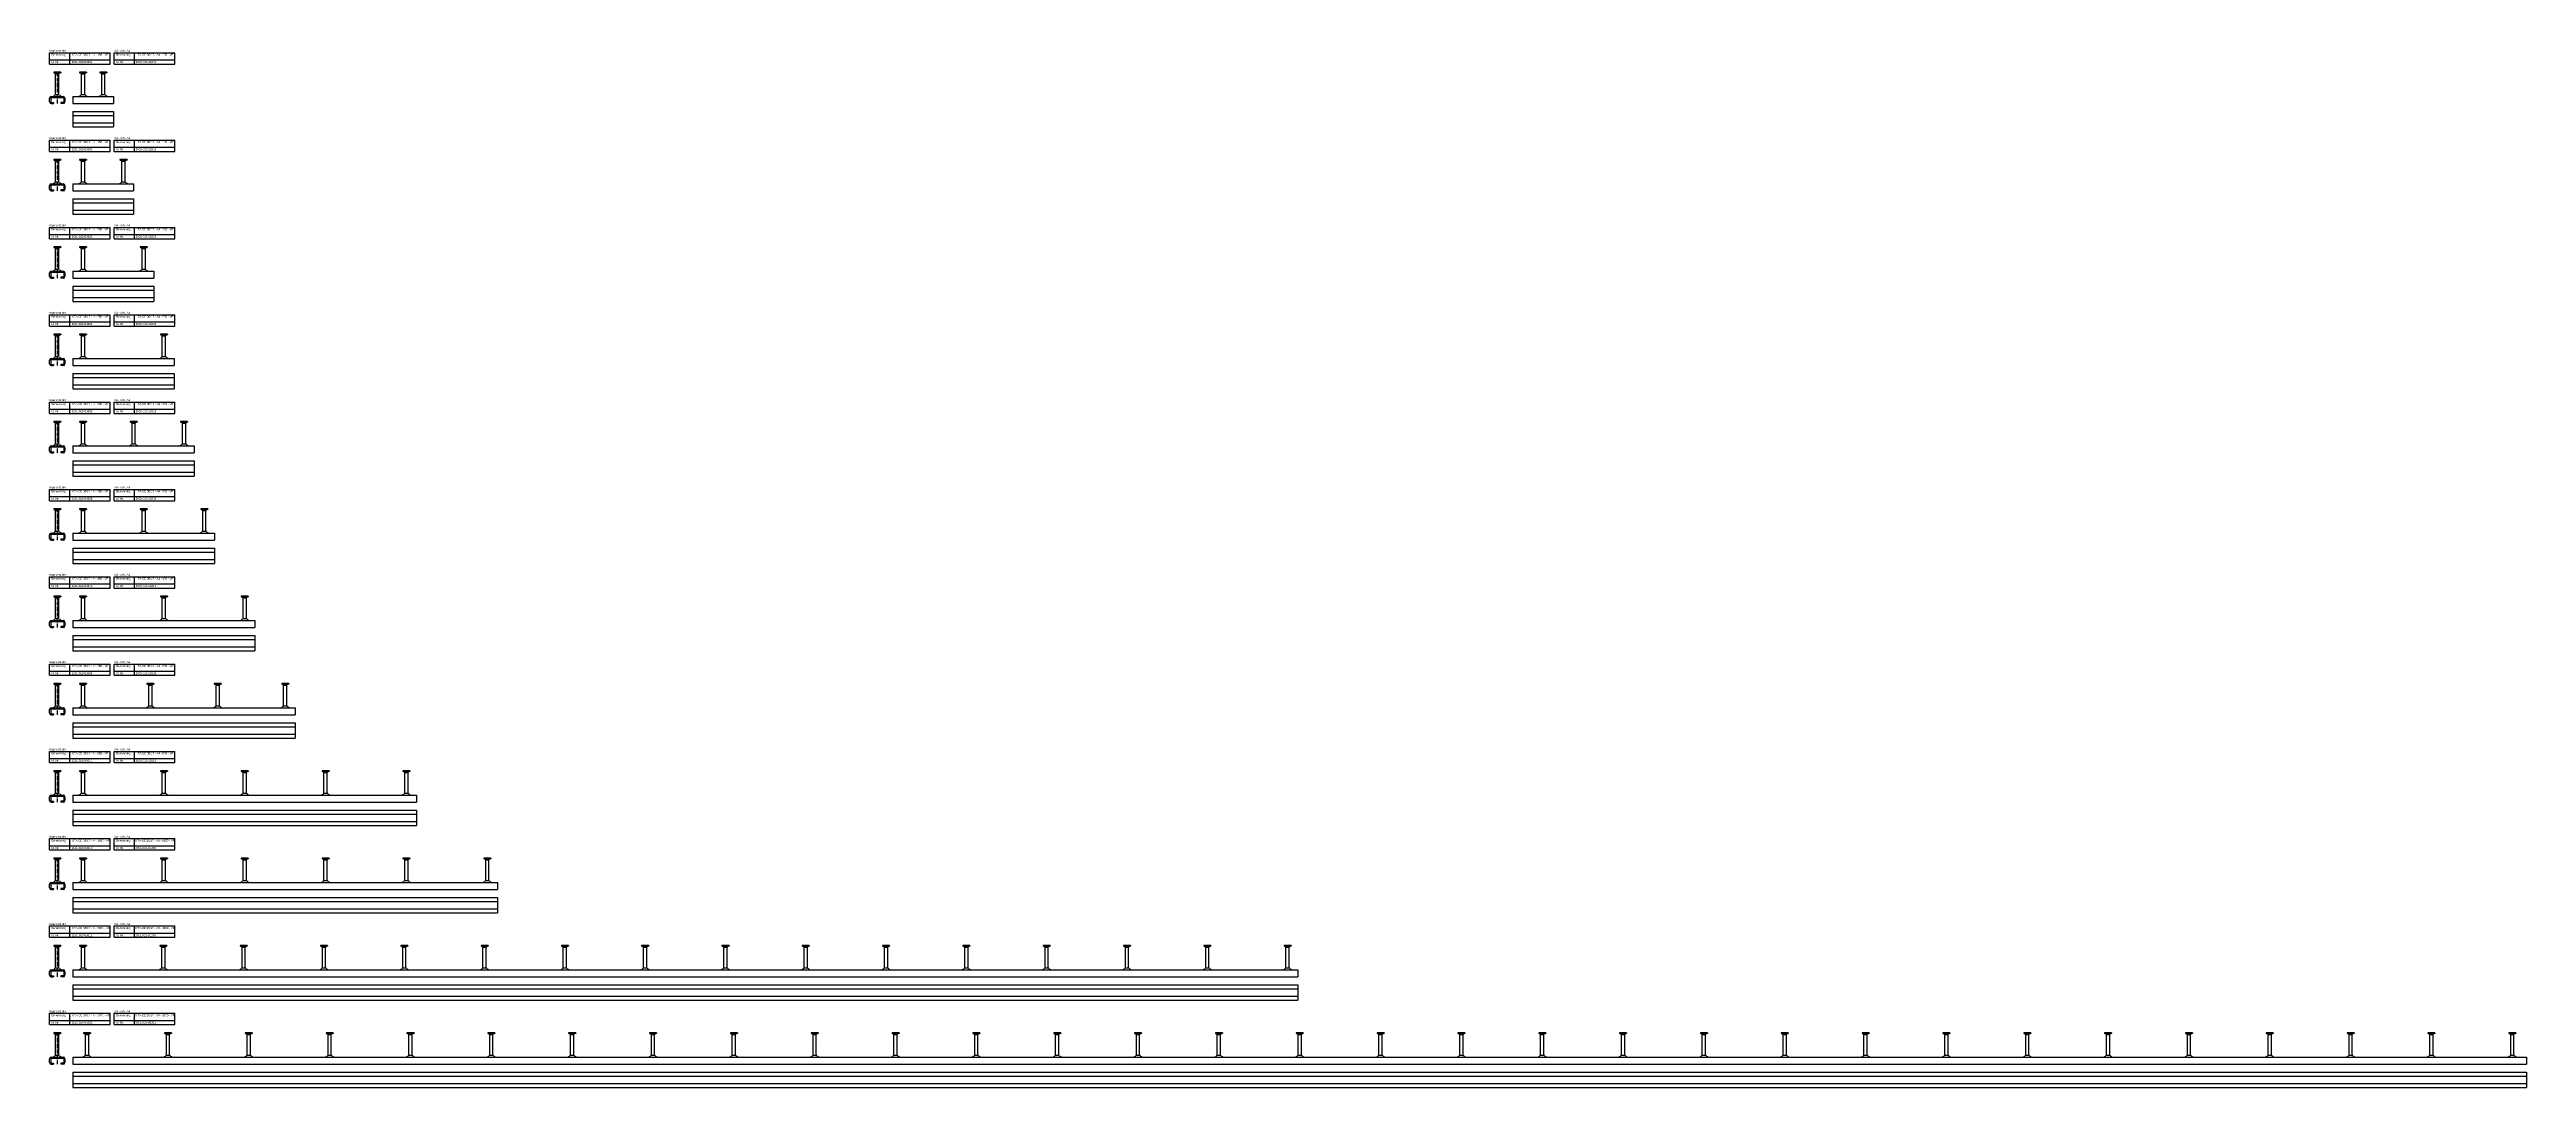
# Model space of a CAD drawing. Header units: millimetres. Extents: x 6937 to 13065, y -40 to 2527.
import ezdxf

# ---------------------------------------------------------------- set-up
doc = ezdxf.new("R2010")
doc.units = ezdxf.units.MM
doc.header["$LTSCALE"] = 10
doc.linetypes.add('AM_DIN_G_W050x2', pattern=[6.875, 4.75, -0.875, 0.375, -0.875])
doc.layers.add('HALFEN', color=2, linetype='CONTINUOUS')
doc.styles.add('ARIAL50', font='arial.ttf', dxfattribs={"height": 5})

msp = doc.modelspace()

# ---------------------------------------------------------------- linework, layer by layer
at = {"layer": 'HALFEN'}
for p, q in [((6937.5, 2519.2), (7087.5, 2519.2)), ((6937.5, 2491.2), (6937.5, 2519.2)), ((6987.5, 2491.2), (6987.5, 2519.2)), ((7087.5, 2491.2), (7087.5, 2519.2)), ((7097.5, 2519.2), (7247.5, 2519.2)), ((7097.5, 2491.2), (7097.5, 2519.2)), ((7147.5, 2491.2), (7147.5, 2519.2)), ((7247.5, 2491.2), (7247.5, 2519.2)), ((6937.5, 2501.2), (7087.5, 2501.2)), ((6937.5, 2491.2), (7087.5, 2491.2)), ((6965.2, 2471.2), (6947.8, 2471.2)), ((6947.8, 2471.2), (6947.8, 2469.3)), ((6965.2, 2469.3), (6947.8, 2469.3)), ((6948.5, 2469.3), (6952.1, 2467.5)), ((6952.4, 2471), (6952.4, 2469.6)), ((6952.5, 2415), (6952.5, 2466.8)), ((6953, 2467.2), (6960, 2467.2)), ((6960.5, 2415), (6960.5, 2466.8)), ((6960.6, 2471), (6960.6, 2469.6)), ((6964.5, 2469.3), (6960.9, 2467.5)), ((6965.2, 2471.2), (6965.2, 2469.3)), ((7029.2, 2471.2), (7011.8, 2471.2)), ((7011.8, 2471.2), (7011.8, 2469.3)), ((7029.2, 2469.3), (7011.8, 2469.3)), ((7012.5, 2469.3), (7016.1, 2467.5)), ((7016.4, 2471), (7016.4, 2469.6)), ((7016.5, 2415), (7016.5, 2466.8)), ((7017, 2467.2), (7024, 2467.2)), ((7024.5, 2415), (7024.5, 2466.8)), ((7024.6, 2471), (7024.6, 2469.6)), ((7028.5, 2469.3), (7024.9, 2467.5)), ((7029.2, 2471.2), (7029.2, 2469.3)), ((7079.2, 2471.2), (7061.8, 2471.2)), ((7061.8, 2471.2), (7061.8, 2469.3)), ((7079.2, 2469.3), (7061.8, 2469.3)), ((7062.5, 2469.3), (7066.1, 2467.5)), ((7066.4, 2471), (7066.4, 2469.6)), ((7066.5, 2415), (7066.5, 2466.8)), ((7067, 2467.2), (7074, 2467.2)), ((7074.5, 2415), (7074.5, 2466.8)), ((7074.6, 2471), (7074.6, 2469.6)), ((7078.5, 2469.3), (7074.9, 2467.5)), ((7079.2, 2471.2), (7079.2, 2469.3)), ((7097.5, 2501.2), (7247.5, 2501.2)), ((7097.5, 2491.2), (7247.5, 2491.2)), ((6937.5, 2397.3), (6937.5, 2406.8)), ((6940.5, 2406.8), (6940.5, 2397.3)), ((6941.5, 2410.8), (6971.5, 2410.8)), ((6971.5, 2407.8), (6941.5, 2407.8)), ((6941.5, 2396.3), (6947.5, 2396.3)), ((6941.5, 2393.3), (6947.5, 2393.3)), ((6947.5, 2396.3), (6947.5, 2393.3)), ((6961.7, 2415), (6951.2, 2415)), ((6971.5, 2396.3), (6965.5, 2396.3)), ((6965.5, 2396.3), (6965.5, 2393.3)), ((6971.5, 2393.3), (6965.5, 2393.3)), ((6972.5, 2406.8), (6972.5, 2397.3)), ((6975.5, 2406.8), (6975.5, 2397.3)), ((6995.5, 2410.8), (7095.5, 2410.8)), ((6995.5, 2410.8), (6995.5, 2393.3)), ((6995.5, 2393.3), (7095.5, 2393.3)), ((7025.7, 2415), (7015.2, 2415)), ((7075.7, 2415), (7065.2, 2415)), ((7095.5, 2410.8), (7095.5, 2393.3)), ((6995.5, 2373.8), (6995.5, 2335.8)), ((6995.5, 2373.8), (7095.5, 2373.8)), ((6995.5, 2363.8), (7095.5, 2363.8)), ((6995.5, 2345.8), (7095.5, 2345.8)), ((6995.5, 2335.8), (7095.5, 2335.8)), ((7095.5, 2373.8), (7095.5, 2335.8)), ((7095.5, 2373.8), (7095.5, 2335.8)), ((6937.5, 2303.2), (7087.5, 2303.2)), ((6937.5, 2275.2), (6937.5, 2303.2)), ((6937.5, 2285.2), (7087.5, 2285.2)), ((6937.5, 2275.2), (7087.5, 2275.2)), ((6987.5, 2275.2), (6987.5, 2303.2)), ((7087.5, 2275.2), (7087.5, 2303.2)), ((7097.5, 2303.2), (7247.5, 2303.2)), ((7097.5, 2275.2), (7097.5, 2303.2)), ((7097.5, 2285.2), (7247.5, 2285.2)), ((7097.5, 2275.2), (7247.5, 2275.2)), ((7147.5, 2275.2), (7147.5, 2303.2)), ((7247.5, 2275.2), (7247.5, 2303.2)), ((6965.2, 2255.2), (6947.8, 2255.2)), ((6947.8, 2255.2), (6947.8, 2253.3)), ((6965.2, 2253.3), (6947.8, 2253.3)), ((6948.5, 2253.3), (6952.1, 2251.5)), ((6952.4, 2255), (6952.4, 2253.6)), ((6952.5, 2199), (6952.5, 2250.8)), ((6953, 2251.2), (6960, 2251.2)), ((6960.5, 2199), (6960.5, 2250.8)), ((6960.6, 2255), (6960.6, 2253.6)), ((6964.5, 2253.3), (6960.9, 2251.5)), ((6965.2, 2255.2), (6965.2, 2253.3)), ((7029.2, 2255.2), (7011.8, 2255.2)), ((7011.8, 2255.2), (7011.8, 2253.3)), ((7029.2, 2253.3), (7011.8, 2253.3)), ((7012.5, 2253.3), (7016.1, 2251.5)), ((7016.4, 2255), (7016.4, 2253.6)), ((7016.5, 2199), (7016.5, 2250.8)), ((7017, 2251.2), (7024, 2251.2)), ((7024.5, 2199), (7024.5, 2250.8)), ((7024.6, 2255), (7024.6, 2253.6)), ((7028.5, 2253.3), (7024.9, 2251.5)), ((7029.2, 2255.2), (7029.2, 2253.3)), ((7129.2, 2255.2), (7111.8, 2255.2)), ((7111.8, 2255.2), (7111.8, 2253.3)), ((7129.2, 2253.3), (7111.8, 2253.3)), ((7112.5, 2253.3), (7116.1, 2251.5)), ((7116.4, 2255), (7116.4, 2253.6)), ((7116.5, 2199), (7116.5, 2250.8)), ((7117, 2251.2), (7124, 2251.2)), ((7124.5, 2199), (7124.5, 2250.8)), ((7124.6, 2255), (7124.6, 2253.6)), ((7128.5, 2253.3), (7124.9, 2251.5)), ((7129.2, 2255.2), (7129.2, 2253.3)), ((6937.5, 2181.3), (6937.5, 2190.8)), ((6940.5, 2190.8), (6940.5, 2181.3)), ((6941.5, 2194.8), (6971.5, 2194.8)), ((6971.5, 2191.8), (6941.5, 2191.8)), ((6941.5, 2180.3), (6947.5, 2180.3)), ((6941.5, 2177.3), (6947.5, 2177.3)), ((6947.5, 2180.3), (6947.5, 2177.3)), ((6961.7, 2199), (6951.2, 2199)), ((6971.5, 2180.3), (6965.5, 2180.3)), ((6965.5, 2180.3), (6965.5, 2177.3)), ((6971.5, 2177.3), (6965.5, 2177.3)), ((6972.5, 2190.8), (6972.5, 2181.3)), ((6975.5, 2190.8), (6975.5, 2181.3)), ((6995.5, 2194.8), (7145.5, 2194.8)), ((6995.5, 2194.8), (6995.5, 2177.3)), ((6995.5, 2177.3), (7145.5, 2177.3)), ((6995.5, 2157.8), (6995.5, 2119.8)), ((6995.5, 2157.8), (7145.5, 2157.8)), ((6995.5, 2147.8), (7145.5, 2147.8)), ((7025.7, 2199), (7015.2, 2199)), ((7125.7, 2199), (7115.2, 2199)), ((7145.5, 2194.8), (7145.5, 2177.3)), ((7145.5, 2157.8), (7145.5, 2119.8)), ((7145.5, 2157.8), (7145.5, 2119.8)), ((6937.5, 2087.2), (7087.5, 2087.2)), ((6937.5, 2059.2), (6937.5, 2087.2)), ((6987.5, 2059.2), (6987.5, 2087.2)), ((6995.5, 2129.8), (7145.5, 2129.8)), ((6995.5, 2119.8), (7145.5, 2119.8)), ((7087.5, 2059.2), (7087.5, 2087.2)), ((7097.5, 2087.2), (7247.5, 2087.2)), ((7097.5, 2059.2), (7097.5, 2087.2)), ((7147.5, 2059.2), (7147.5, 2087.2)), ((7247.5, 2059.2), (7247.5, 2087.2)), ((6937.5, 2069.2), (7087.5, 2069.2)), ((6937.5, 2059.2), (7087.5, 2059.2)), ((6965.2, 2039.2), (6947.8, 2039.2)), ((6947.8, 2039.2), (6947.8, 2037.3)), ((6965.2, 2037.3), (6947.8, 2037.3)), ((6948.5, 2037.3), (6952.1, 2035.5)), ((6952.4, 2039), (6952.4, 2037.6)), ((6952.5, 1983), (6952.5, 2034.8)), ((6953, 2035.2), (6960, 2035.2)), ((6960.5, 1983), (6960.5, 2034.8)), ((6960.6, 2039), (6960.6, 2037.6)), ((6964.5, 2037.3), (6960.9, 2035.5)), ((6965.2, 2039.2), (6965.2, 2037.3)), ((7029.2, 2039.2), (7011.8, 2039.2)), ((7011.8, 2039.2), (7011.8, 2037.3)), ((7029.2, 2037.3), (7011.8, 2037.3)), ((7012.5, 2037.3), (7016.1, 2035.5)), ((7016.4, 2039), (7016.4, 2037.6)), ((7016.5, 1983), (7016.5, 2034.8)), ((7017, 2035.2), (7024, 2035.2)), ((7024.5, 1983), (7024.5, 2034.8)), ((7024.6, 2039), (7024.6, 2037.6)), ((7028.5, 2037.3), (7024.9, 2035.5)), ((7029.2, 2039.2), (7029.2, 2037.3)), ((7097.5, 2069.2), (7247.5, 2069.2)), ((7097.5, 2059.2), (7247.5, 2059.2)), ((7179.2, 2039.2), (7161.8, 2039.2)), ((7161.8, 2039.2), (7161.8, 2037.3)), ((7179.2, 2037.3), (7161.8, 2037.3)), ((7162.5, 2037.3), (7166.1, 2035.5)), ((7166.4, 2039), (7166.4, 2037.6)), ((7166.5, 1983), (7166.5, 2034.8)), ((7167, 2035.2), (7174, 2035.2)), ((7174.5, 1983), (7174.5, 2034.8)), ((7174.6, 2039), (7174.6, 2037.6)), ((7178.5, 2037.3), (7174.9, 2035.5)), ((7179.2, 2039.2), (7179.2, 2037.3)), ((6937.5, 1965.3), (6937.5, 1974.8)), ((6940.5, 1974.8), (6940.5, 1965.3)), ((6941.5, 1978.8), (6971.5, 1978.8)), ((6971.5, 1975.8), (6941.5, 1975.8)), ((6941.5, 1964.3), (6947.5, 1964.3)), ((6941.5, 1961.3), (6947.5, 1961.3)), ((6947.5, 1964.3), (6947.5, 1961.3)), ((6961.7, 1983), (6951.2, 1983)), ((6971.5, 1964.3), (6965.5, 1964.3)), ((6965.5, 1964.3), (6965.5, 1961.3)), ((6971.5, 1961.3), (6965.5, 1961.3)), ((6972.5, 1974.8), (6972.5, 1965.3)), ((6975.5, 1974.8), (6975.5, 1965.3)), ((6995.5, 1978.8), (7195.5, 1978.8)), ((6995.5, 1978.8), (6995.5, 1961.3)), ((6995.5, 1961.3), (7195.5, 1961.3)), ((7025.7, 1983), (7015.2, 1983)), ((7175.7, 1983), (7165.2, 1983)), ((7195.5, 1978.8), (7195.5, 1961.3)), ((6995.5, 1941.8), (6995.5, 1903.8)), ((6995.5, 1941.8), (7195.5, 1941.8)), ((6995.5, 1931.8), (7195.5, 1931.8)), ((6995.5, 1913.8), (7195.5, 1913.8)), ((6995.5, 1903.8), (7195.5, 1903.8)), ((7195.5, 1941.8), (7195.5, 1903.8)), ((7195.5, 1941.8), (7195.5, 1903.8)), ((6937.5, 1871.2), (7087.5, 1871.2)), ((6937.5, 1843.2), (6937.5, 1871.2)), ((6937.5, 1853.2), (7087.5, 1853.2)), ((6937.5, 1843.2), (7087.5, 1843.2)), ((6987.5, 1843.2), (6987.5, 1871.2)), ((7087.5, 1843.2), (7087.5, 1871.2)), ((7097.5, 1871.2), (7247.5, 1871.2)), ((7097.5, 1843.2), (7097.5, 1871.2)), ((7097.5, 1853.2), (7247.5, 1853.2)), ((7097.5, 1843.2), (7247.5, 1843.2)), ((7147.5, 1843.2), (7147.5, 1871.2)), ((7247.5, 1843.2), (7247.5, 1871.2)), ((6965.2, 1823.2), (6947.8, 1823.2)), ((6947.8, 1823.2), (6947.8, 1821.3)), ((6965.2, 1821.3), (6947.8, 1821.3)), ((6948.5, 1821.3), (6952.1, 1819.5)), ((6952.4, 1823), (6952.4, 1821.6)), ((6952.5, 1767), (6952.5, 1818.8)), ((6953, 1819.2), (6960, 1819.2)), ((6960.5, 1767), (6960.5, 1818.8)), ((6960.6, 1823), (6960.6, 1821.6)), ((6964.5, 1821.3), (6960.9, 1819.5)), ((6965.2, 1823.2), (6965.2, 1821.3)), ((7029.2, 1823.2), (7011.8, 1823.2)), ((7011.8, 1823.2), (7011.8, 1821.3)), ((7029.2, 1821.3), (7011.8, 1821.3)), ((7012.5, 1821.3), (7016.1, 1819.5)), ((7016.4, 1823), (7016.4, 1821.6)), ((7016.5, 1767), (7016.5, 1818.8)), ((7017, 1819.2), (7024, 1819.2)), ((7024.5, 1767), (7024.5, 1818.8)), ((7024.6, 1823), (7024.6, 1821.6)), ((7028.5, 1821.3), (7024.9, 1819.5)), ((7029.2, 1823.2), (7029.2, 1821.3)), ((7229.2, 1823.2), (7211.8, 1823.2)), ((7211.8, 1823.2), (7211.8, 1821.3)), ((7229.2, 1821.3), (7211.8, 1821.3)), ((7212.5, 1821.3), (7216.1, 1819.5)), ((7216.4, 1823), (7216.4, 1821.6)), ((7216.5, 1767), (7216.5, 1818.8)), ((7217, 1819.2), (7224, 1819.2)), ((7224.5, 1767), (7224.5, 1818.8)), ((7224.6, 1823), (7224.6, 1821.6)), ((7228.5, 1821.3), (7224.9, 1819.5)), ((7229.2, 1823.2), (7229.2, 1821.3)), ((6937.5, 1749.3), (6937.5, 1758.8)), ((6940.5, 1758.8), (6940.5, 1749.3)), ((6941.5, 1762.8), (6971.5, 1762.8)), ((6971.5, 1759.8), (6941.5, 1759.8)), ((6941.5, 1748.3), (6947.5, 1748.3)), ((6941.5, 1745.3), (6947.5, 1745.3)), ((6947.5, 1748.3), (6947.5, 1745.3)), ((6961.7, 1767), (6951.2, 1767)), ((6971.5, 1748.3), (6965.5, 1748.3)), ((6965.5, 1748.3), (6965.5, 1745.3)), ((6971.5, 1745.3), (6965.5, 1745.3)), ((6972.5, 1758.8), (6972.5, 1749.3)), ((6975.5, 1758.8), (6975.5, 1749.3)), ((6995.5, 1762.8), (7245.5, 1762.8)), ((6995.5, 1762.8), (6995.5, 1745.3)), ((6995.5, 1745.3), (7245.5, 1745.3)), ((6995.5, 1725.8), (6995.5, 1687.8)), ((6995.5, 1725.8), (7245.5, 1725.8)), ((6995.5, 1715.8), (7245.5, 1715.8)), ((7025.7, 1767), (7015.2, 1767)), ((7225.7, 1767), (7215.2, 1767)), ((7245.5, 1762.8), (7245.5, 1745.3)), ((7245.5, 1725.8), (7245.5, 1687.8)), ((7245.5, 1725.8), (7245.5, 1687.8)), ((6937.5, 1655.2), (7087.5, 1655.2)), ((6937.5, 1627.2), (6937.5, 1655.2)), ((6987.5, 1627.2), (6987.5, 1655.2)), ((6995.5, 1697.8), (7245.5, 1697.8)), ((6995.5, 1687.8), (7245.5, 1687.8)), ((7087.5, 1627.2), (7087.5, 1655.2)), ((7097.5, 1655.2), (7247.5, 1655.2)), ((7097.5, 1627.2), (7097.5, 1655.2)), ((7147.5, 1627.2), (7147.5, 1655.2)), ((7247.5, 1627.2), (7247.5, 1655.2)), ((6937.5, 1637.2), (7087.5, 1637.2)), ((6937.5, 1627.2), (7087.5, 1627.2)), ((6965.2, 1607.2), (6947.8, 1607.2)), ((6947.8, 1607.2), (6947.8, 1605.3)), ((6965.2, 1605.3), (6947.8, 1605.3)), ((6948.5, 1605.3), (6952.1, 1603.5)), ((6952.4, 1607), (6952.4, 1605.6)), ((6952.5, 1551), (6952.5, 1602.8)), ((6953, 1603.2), (6960, 1603.2)), ((6960.5, 1551), (6960.5, 1602.8)), ((6960.6, 1607), (6960.6, 1605.6)), ((6964.5, 1605.3), (6960.9, 1603.5)), ((6965.2, 1607.2), (6965.2, 1605.3)), ((7029.2, 1607.2), (7011.8, 1607.2)), ((7011.8, 1607.2), (7011.8, 1605.3)), ((7029.2, 1605.3), (7011.8, 1605.3)), ((7012.5, 1605.3), (7016.1, 1603.5)), ((7016.4, 1607), (7016.4, 1605.6)), ((7016.5, 1551), (7016.5, 1602.8)), ((7017, 1603.2), (7024, 1603.2)), ((7024.5, 1551), (7024.5, 1602.8)), ((7024.6, 1607), (7024.6, 1605.6)), ((7028.5, 1605.3), (7024.9, 1603.5)), ((7029.2, 1607.2), (7029.2, 1605.3)), ((7097.5, 1637.2), (7247.5, 1637.2)), ((7097.5, 1627.2), (7247.5, 1627.2)), ((7154.2, 1607.2), (7136.8, 1607.2)), ((7136.8, 1607.2), (7136.8, 1605.3)), ((7154.2, 1605.3), (7136.8, 1605.3)), ((7137.5, 1605.3), (7141.1, 1603.5)), ((7141.4, 1607), (7141.4, 1605.6)), ((7141.5, 1551), (7141.5, 1602.8)), ((7142, 1603.2), (7149, 1603.2)), ((7149.5, 1551), (7149.5, 1602.8)), ((7149.6, 1607), (7149.6, 1605.6)), ((7153.5, 1605.3), (7149.9, 1603.5)), ((7154.2, 1607.2), (7154.2, 1605.3)), ((7279.2, 1607.2), (7261.8, 1607.2)), ((7261.8, 1607.2), (7261.8, 1605.3)), ((7279.2, 1605.3), (7261.8, 1605.3)), ((7262.5, 1605.3), (7266.1, 1603.5)), ((7266.4, 1607), (7266.4, 1605.6)), ((7266.5, 1551), (7266.5, 1602.8)), ((7267, 1603.2), (7274, 1603.2)), ((7274.5, 1551), (7274.5, 1602.8)), ((7274.6, 1607), (7274.6, 1605.6)), ((7278.5, 1605.3), (7274.9, 1603.5)), ((7279.2, 1607.2), (7279.2, 1605.3)), ((6937.5, 1533.3), (6937.5, 1542.8)), ((6940.5, 1542.8), (6940.5, 1533.3)), ((6941.5, 1546.8), (6971.5, 1546.8)), ((6971.5, 1543.8), (6941.5, 1543.8)), ((6941.5, 1532.3), (6947.5, 1532.3)), ((6947.5, 1532.3), (6947.5, 1529.3)), ((6961.7, 1551), (6951.2, 1551)), ((6971.5, 1532.3), (6965.5, 1532.3)), ((6965.5, 1532.3), (6965.5, 1529.3)), ((6972.5, 1542.8), (6972.5, 1533.3)), ((6975.5, 1542.8), (6975.5, 1533.3)), ((6995.5, 1546.8), (7295.5, 1546.8)), ((6995.5, 1546.8), (6995.5, 1529.3)), ((7025.7, 1551), (7015.2, 1551)), ((7150.7, 1551), (7140.2, 1551)), ((7275.7, 1551), (7265.2, 1551)), ((7295.5, 1546.8), (7295.5, 1529.3)), ((6941.5, 1529.3), (6947.5, 1529.3)), ((6971.5, 1529.3), (6965.5, 1529.3)), ((6995.5, 1529.3), (7295.5, 1529.3)), ((6995.5, 1509.8), (6995.5, 1471.8)), ((6995.5, 1509.8), (7295.5, 1509.8)), ((6995.5, 1499.8), (7295.5, 1499.8)), ((6995.5, 1481.8), (7295.5, 1481.8)), ((6995.5, 1471.8), (7295.5, 1471.8)), ((7295.5, 1509.8), (7295.5, 1471.8)), ((7295.5, 1509.8), (7295.5, 1471.8)), ((6937.5, 1439.2), (7087.5, 1439.2)), ((6937.5, 1411.2), (6937.5, 1439.2)), ((6937.5, 1421.2), (7087.5, 1421.2)), ((6937.5, 1411.2), (7087.5, 1411.2)), ((6987.5, 1411.2), (6987.5, 1439.2)), ((7087.5, 1411.2), (7087.5, 1439.2)), ((7097.5, 1439.2), (7247.5, 1439.2)), ((7097.5, 1411.2), (7097.5, 1439.2)), ((7097.5, 1421.2), (7247.5, 1421.2)), ((7097.5, 1411.2), (7247.5, 1411.2)), ((7147.5, 1411.2), (7147.5, 1439.2)), ((7247.5, 1411.2), (7247.5, 1439.2)), ((6965.2, 1391.2), (6947.8, 1391.2)), ((6947.8, 1391.2), (6947.8, 1389.3)), ((6965.2, 1389.3), (6947.8, 1389.3)), ((6948.5, 1389.3), (6952.1, 1387.5)), ((6952.4, 1391), (6952.4, 1389.6)), ((6952.5, 1335), (6952.5, 1386.8)), ((6953, 1387.2), (6960, 1387.2)), ((6960.5, 1335), (6960.5, 1386.8)), ((6960.6, 1391), (6960.6, 1389.6)), ((6964.5, 1389.3), (6960.9, 1387.5)), ((6965.2, 1391.2), (6965.2, 1389.3)), ((7029.2, 1391.2), (7011.8, 1391.2)), ((7011.8, 1391.2), (7011.8, 1389.3)), ((7029.2, 1389.3), (7011.8, 1389.3)), ((7012.5, 1389.3), (7016.1, 1387.5)), ((7016.4, 1391), (7016.4, 1389.6)), ((7016.5, 1335), (7016.5, 1386.8)), ((7017, 1387.2), (7024, 1387.2)), ((7024.5, 1335), (7024.5, 1386.8)), ((7024.6, 1391), (7024.6, 1389.6)), ((7028.5, 1389.3), (7024.9, 1387.5)), ((7029.2, 1391.2), (7029.2, 1389.3)), ((7179.2, 1391.2), (7161.8, 1391.2)), ((7161.8, 1391.2), (7161.8, 1389.3)), ((7179.2, 1389.3), (7161.8, 1389.3)), ((7162.5, 1389.3), (7166.1, 1387.5)), ((7166.4, 1391), (7166.4, 1389.6)), ((7166.5, 1335), (7166.5, 1386.8)), ((7167, 1387.2), (7174, 1387.2)), ((7174.5, 1335), (7174.5, 1386.8)), ((7174.6, 1391), (7174.6, 1389.6)), ((7178.5, 1389.3), (7174.9, 1387.5)), ((7179.2, 1391.2), (7179.2, 1389.3)), ((7329.2, 1391.2), (7311.8, 1391.2)), ((7311.8, 1391.2), (7311.8, 1389.3)), ((7329.2, 1389.3), (7311.8, 1389.3)), ((7312.5, 1389.3), (7316.1, 1387.5)), ((7316.4, 1391), (7316.4, 1389.6)), ((7316.5, 1335), (7316.5, 1386.8)), ((7317, 1387.2), (7324, 1387.2)), ((7324.5, 1335), (7324.5, 1386.8)), ((7324.6, 1391), (7324.6, 1389.6)), ((7328.5, 1389.3), (7324.9, 1387.5)), ((7329.2, 1391.2), (7329.2, 1389.3)), ((6937.5, 1317.3), (6937.5, 1326.8)), ((6940.5, 1326.8), (6940.5, 1317.3)), ((6941.5, 1330.8), (6971.5, 1330.8)), ((6971.5, 1327.8), (6941.5, 1327.8)), ((6941.5, 1316.3), (6947.5, 1316.3)), ((6941.5, 1313.3), (6947.5, 1313.3)), ((6947.5, 1316.3), (6947.5, 1313.3)), ((6961.7, 1335), (6951.2, 1335)), ((6971.5, 1316.3), (6965.5, 1316.3)), ((6965.5, 1316.3), (6965.5, 1313.3)), ((6971.5, 1313.3), (6965.5, 1313.3)), ((6972.5, 1326.8), (6972.5, 1317.3)), ((6975.5, 1326.8), (6975.5, 1317.3)), ((6995.5, 1330.8), (7345.5, 1330.8)), ((6995.5, 1330.8), (6995.5, 1313.3)), ((6995.5, 1313.3), (7345.5, 1313.3)), ((6995.5, 1293.8), (6995.5, 1255.8)), ((6995.5, 1293.8), (7345.5, 1293.8)), ((7025.7, 1335), (7015.2, 1335)), ((7175.7, 1335), (7165.2, 1335)), ((7325.7, 1335), (7315.2, 1335)), ((7345.5, 1330.8), (7345.5, 1313.3)), ((7345.5, 1293.8), (7345.5, 1255.8)), ((7345.5, 1293.8), (7345.5, 1255.8)), ((6995.5, 1283.8), (7345.5, 1283.8)), ((6995.5, 1265.8), (7345.5, 1265.8)), ((6995.5, 1255.8), (7345.5, 1255.8)), ((6937.5, 1223.2), (7087.5, 1223.2)), ((6937.5, 1195.2), (6937.5, 1223.2)), ((6937.5, 1205.2), (7087.5, 1205.2)), ((6937.5, 1195.2), (7087.5, 1195.2)), ((6965.2, 1175.2), (6947.8, 1175.2)), ((6947.8, 1175.2), (6947.8, 1173.3)), ((6965.2, 1173.3), (6947.8, 1173.3)), ((6948.5, 1173.3), (6952.1, 1171.5)), ((6952.4, 1175), (6952.4, 1173.6)), ((6952.5, 1119), (6952.5, 1170.8)), ((6953, 1171.2), (6960, 1171.2)), ((6960.5, 1119), (6960.5, 1170.8)), ((6960.6, 1175), (6960.6, 1173.6)), ((6964.5, 1173.3), (6960.9, 1171.5)), ((6965.2, 1175.2), (6965.2, 1173.3)), ((6987.5, 1195.2), (6987.5, 1223.2)), ((7029.2, 1175.2), (7011.8, 1175.2)), ((7011.8, 1175.2), (7011.8, 1173.3)), ((7029.2, 1173.3), (7011.8, 1173.3)), ((7012.5, 1173.3), (7016.1, 1171.5)), ((7016.4, 1175), (7016.4, 1173.6)), ((7016.5, 1119), (7016.5, 1170.8)), ((7017, 1171.2), (7024, 1171.2)), ((7024.5, 1119), (7024.5, 1170.8)), ((7024.6, 1175), (7024.6, 1173.6)), ((7028.5, 1173.3), (7024.9, 1171.5)), ((7029.2, 1175.2), (7029.2, 1173.3)), ((7087.5, 1195.2), (7087.5, 1223.2)), ((7097.5, 1223.2), (7247.5, 1223.2)), ((7097.5, 1195.2), (7097.5, 1223.2)), ((7097.5, 1205.2), (7247.5, 1205.2)), ((7097.5, 1195.2), (7247.5, 1195.2)), ((7147.5, 1195.2), (7147.5, 1223.2)), ((7229.2, 1175.2), (7211.8, 1175.2)), ((7211.8, 1175.2), (7211.8, 1173.3)), ((7229.2, 1173.3), (7211.8, 1173.3)), ((7212.5, 1173.3), (7216.1, 1171.5)), ((7216.4, 1175), (7216.4, 1173.6)), ((7216.5, 1119), (7216.5, 1170.8)), ((7217, 1171.2), (7224, 1171.2)), ((7224.5, 1119), (7224.5, 1170.8)), ((7224.6, 1175), (7224.6, 1173.6)), ((7228.5, 1173.3), (7224.9, 1171.5)), ((7229.2, 1175.2), (7229.2, 1173.3)), ((7247.5, 1195.2), (7247.5, 1223.2)), ((7429.2, 1175.2), (7411.8, 1175.2)), ((7411.8, 1175.2), (7411.8, 1173.3)), ((7429.2, 1173.3), (7411.8, 1173.3)), ((7412.5, 1173.3), (7416.1, 1171.5)), ((7416.4, 1175), (7416.4, 1173.6)), ((7416.5, 1119), (7416.5, 1170.8)), ((7417, 1171.2), (7424, 1171.2)), ((7424.5, 1119), (7424.5, 1170.8)), ((7424.6, 1175), (7424.6, 1173.6)), ((7428.5, 1173.3), (7424.9, 1171.5)), ((7429.2, 1175.2), (7429.2, 1173.3)), ((6937.5, 1101.3), (6937.5, 1110.8)), ((6940.5, 1110.8), (6940.5, 1101.3)), ((6941.5, 1114.8), (6971.5, 1114.8)), ((6971.5, 1111.8), (6941.5, 1111.8)), ((6961.7, 1119), (6951.2, 1119)), ((6972.5, 1110.8), (6972.5, 1101.3)), ((6975.5, 1110.8), (6975.5, 1101.3)), ((6995.5, 1114.8), (7445.5, 1114.8)), ((6995.5, 1114.8), (6995.5, 1097.3)), ((7025.7, 1119), (7015.2, 1119)), ((7225.7, 1119), (7215.2, 1119)), ((7425.7, 1119), (7415.2, 1119)), ((7445.5, 1114.8), (7445.5, 1097.3)), ((6941.5, 1100.3), (6947.5, 1100.3)), ((6941.5, 1097.3), (6947.5, 1097.3)), ((6947.5, 1100.3), (6947.5, 1097.3)), ((6971.5, 1100.3), (6965.5, 1100.3)), ((6965.5, 1100.3), (6965.5, 1097.3)), ((6971.5, 1097.3), (6965.5, 1097.3)), ((6995.5, 1097.3), (7445.5, 1097.3)), ((6995.5, 1077.8), (6995.5, 1039.8)), ((6995.5, 1077.8), (7445.5, 1077.8)), ((6995.5, 1067.8), (7445.5, 1067.8)), ((6995.5, 1049.8), (7445.5, 1049.8)), ((7445.5, 1077.8), (7445.5, 1039.8)), ((7445.5, 1077.8), (7445.5, 1039.8)), ((6937.5, 1007.2), (7087.5, 1007.2)), ((6937.5, 979.2), (6937.5, 1007.2)), ((6937.5, 989.2), (7087.5, 989.2)), ((6987.5, 979.2), (6987.5, 1007.2)), ((6995.5, 1039.8), (7445.5, 1039.8)), ((7087.5, 979.2), (7087.5, 1007.2)), ((7097.5, 1007.2), (7247.5, 1007.2)), ((7097.5, 979.2), (7097.5, 1007.2)), ((7097.5, 989.2), (7247.5, 989.2)), ((7147.5, 979.2), (7147.5, 1007.2)), ((7247.5, 979.2), (7247.5, 1007.2)), ((6937.5, 979.2), (7087.5, 979.2)), ((6965.2, 959.2), (6947.8, 959.2)), ((6947.8, 959.2), (6947.8, 957.3)), ((6965.2, 957.3), (6947.8, 957.3)), ((6948.5, 957.3), (6952.1, 955.5)), ((6952.4, 959), (6952.4, 957.6)), ((6952.5, 903), (6952.5, 954.8)), ((6953, 955.2), (6960, 955.2)), ((6960.5, 903), (6960.5, 954.8)), ((6960.6, 959), (6960.6, 957.6)), ((6964.5, 957.3), (6960.9, 955.5)), ((6965.2, 959.2), (6965.2, 957.3)), ((7029.2, 959.2), (7011.8, 959.2)), ((7011.8, 959.2), (7011.8, 957.3)), ((7029.2, 957.3), (7011.8, 957.3)), ((7012.5, 957.3), (7016.1, 955.5)), ((7016.4, 959), (7016.4, 957.6)), ((7016.5, 903), (7016.5, 954.8)), ((7017, 955.2), (7024, 955.2)), ((7024.5, 903), (7024.5, 954.8)), ((7024.6, 959), (7024.6, 957.6)), ((7028.5, 957.3), (7024.9, 955.5)), ((7029.2, 959.2), (7029.2, 957.3)), ((7097.5, 979.2), (7247.5, 979.2)), ((7195.9, 959.2), (7178.4, 959.2)), ((7178.4, 959.2), (7178.4, 957.3)), ((7195.9, 957.3), (7178.4, 957.3)), ((7179.2, 957.3), (7182.7, 955.5)), ((7183.1, 959), (7183.1, 957.6)), ((7183.2, 903), (7183.2, 954.8)), ((7183.7, 955.2), (7190.6, 955.2)), ((7191.2, 959), (7191.2, 957.6)), ((7191.2, 903), (7191.2, 954.8)), ((7195.2, 957.3), (7191.6, 955.5)), ((7195.9, 959.2), (7195.9, 957.3)), ((7362.5, 959.2), (7345.1, 959.2)), ((7345.1, 959.2), (7345.1, 957.3)), ((7362.5, 957.3), (7345.1, 957.3)), ((7345.8, 957.3), (7349.4, 955.5)), ((7349.7, 959), (7349.7, 957.6)), ((7349.8, 903), (7349.8, 954.8)), ((7350.3, 955.2), (7357.3, 955.2)), ((7357.8, 903), (7357.8, 954.8)), ((7361.8, 957.3), (7358.2, 955.5)), ((7362.5, 959.2), (7362.5, 957.3)), ((7529.2, 959.2), (7511.8, 959.2)), ((7511.8, 959.2), (7511.8, 957.3)), ((7529.2, 957.3), (7511.8, 957.3)), ((7512.5, 957.3), (7516.1, 955.5)), ((7516.4, 959), (7516.4, 957.6)), ((7516.5, 903), (7516.5, 954.8)), ((7517, 955.2), (7524, 955.2)), ((7524.5, 903), (7524.5, 954.8)), ((7524.6, 959), (7524.6, 957.6)), ((7528.5, 957.3), (7524.9, 955.5)), ((7529.2, 959.2), (7529.2, 957.3)), ((6937.5, 885.3), (6937.5, 894.8)), ((6940.5, 894.8), (6940.5, 885.3)), ((6941.5, 898.8), (6971.5, 898.8)), ((6971.5, 895.8), (6941.5, 895.8)), ((6941.5, 884.3), (6947.5, 884.3)), ((6941.5, 881.3), (6947.5, 881.3)), ((6947.5, 884.3), (6947.5, 881.3)), ((6961.7, 903), (6951.2, 903)), ((6971.5, 884.3), (6965.5, 884.3)), ((6965.5, 884.3), (6965.5, 881.3)), ((6971.5, 881.3), (6965.5, 881.3)), ((6972.5, 894.8), (6972.5, 885.3)), ((6975.5, 894.8), (6975.5, 885.3)), ((6995.5, 898.8), (7545.5, 898.8)), ((6995.5, 898.8), (6995.5, 881.3)), ((6995.5, 881.3), (7545.5, 881.3)), ((6995.5, 861.8), (6995.5, 823.8)), ((6995.5, 861.8), (7545.5, 861.8)), ((7025.7, 903), (7015.2, 903)), ((7192.4, 903), (7181.9, 903)), ((7359.1, 903), (7348.6, 903)), ((7525.7, 903), (7515.2, 903)), ((7545.5, 898.8), (7545.5, 881.3)), ((7545.5, 861.8), (7545.5, 823.8)), ((7545.5, 861.8), (7545.5, 823.8)), ((6995.5, 851.8), (7545.5, 851.8)), ((6995.5, 833.8), (7545.5, 833.8)), ((6995.5, 823.8), (7545.5, 823.8)), ((6937.5, 791.2), (7087.5, 791.2)), ((6937.5, 763.2), (6937.5, 791.2)), ((6937.5, 773.2), (7087.5, 773.2)), ((6937.5, 763.2), (7087.5, 763.2)), ((6965.2, 743.2), (6947.8, 743.2)), ((6947.8, 743.2), (6947.8, 741.3)), ((6965.2, 741.3), (6947.8, 741.3)), ((6948.5, 741.3), (6952.1, 739.5)), ((6952.4, 743), (6952.4, 741.6)), ((6952.5, 687), (6952.5, 738.8)), ((6953, 739.2), (6960, 739.2)), ((6960.5, 687), (6960.5, 738.8)), ((6960.6, 743), (6960.6, 741.6)), ((6964.5, 741.3), (6960.9, 739.5)), ((6965.2, 743.2), (6965.2, 741.3)), ((6987.5, 763.2), (6987.5, 791.2)), ((7029.2, 743.2), (7011.8, 743.2)), ((7011.8, 743.2), (7011.8, 741.3)), ((7029.2, 741.3), (7011.8, 741.3)), ((7012.5, 741.3), (7016.1, 739.5)), ((7016.4, 743), (7016.4, 741.6)), ((7016.5, 687), (7016.5, 738.8)), ((7017, 739.2), (7024, 739.2)), ((7024.5, 687), (7024.5, 738.8)), ((7024.6, 743), (7024.6, 741.6)), ((7028.5, 741.3), (7024.9, 739.5)), ((7029.2, 743.2), (7029.2, 741.3)), ((7087.5, 763.2), (7087.5, 791.2)), ((7097.5, 791.2), (7247.5, 791.2)), ((7097.5, 763.2), (7097.5, 791.2)), ((7097.5, 773.2), (7247.5, 773.2)), ((7097.5, 763.2), (7247.5, 763.2)), ((7147.5, 763.2), (7147.5, 791.2)), ((7229.2, 743.2), (7211.8, 743.2)), ((7211.8, 743.2), (7211.8, 741.3)), ((7229.2, 741.3), (7211.8, 741.3)), ((7212.5, 741.3), (7216.1, 739.5)), ((7216.4, 743), (7216.4, 741.6)), ((7216.5, 687), (7216.5, 738.8)), ((7217, 739.2), (7224, 739.2)), ((7224.5, 687), (7224.5, 738.8)), ((7224.6, 743), (7224.6, 741.6)), ((7228.5, 741.3), (7224.9, 739.5)), ((7229.2, 743.2), (7229.2, 741.3)), ((7247.5, 763.2), (7247.5, 791.2)), ((7429.2, 743.2), (7411.8, 743.2)), ((7411.8, 743.2), (7411.8, 741.3)), ((7429.2, 741.3), (7411.8, 741.3)), ((7412.5, 741.3), (7416.1, 739.5)), ((7416.4, 743), (7416.4, 741.6)), ((7416.5, 687), (7416.5, 738.8)), ((7417, 739.2), (7424, 739.2)), ((7424.5, 687), (7424.5, 738.8)), ((7424.6, 743), (7424.6, 741.6)), ((7428.5, 741.3), (7424.9, 739.5)), ((7429.2, 743.2), (7429.2, 741.3)), ((7629.2, 743.2), (7611.8, 743.2)), ((7611.8, 743.2), (7611.8, 741.3)), ((7629.2, 741.3), (7611.8, 741.3)), ((7612.5, 741.3), (7616.1, 739.5)), ((7616.4, 743), (7616.4, 741.6)), ((7616.5, 687), (7616.5, 738.8)), ((7617, 739.2), (7624, 739.2)), ((7624.5, 687), (7624.5, 738.8)), ((7624.6, 743), (7624.6, 741.6)), ((7628.5, 741.3), (7624.9, 739.5)), ((7629.2, 743.2), (7629.2, 741.3)), ((7829.2, 743.2), (7811.8, 743.2)), ((7811.8, 743.2), (7811.8, 741.3)), ((7829.2, 741.3), (7811.8, 741.3)), ((7812.5, 741.3), (7816.1, 739.5)), ((7816.4, 743), (7816.4, 741.6)), ((7816.5, 687), (7816.5, 738.8)), ((7817, 739.2), (7824, 739.2)), ((7824.5, 687), (7824.5, 738.8)), ((7824.6, 743), (7824.6, 741.6)), ((7828.5, 741.3), (7824.9, 739.5)), ((7829.2, 743.2), (7829.2, 741.3)), ((6937.5, 669.3), (6937.5, 678.8)), ((6940.5, 678.8), (6940.5, 669.3)), ((6941.5, 682.8), (6971.5, 682.8)), ((6971.5, 679.8), (6941.5, 679.8)), ((6961.7, 687), (6951.2, 687)), ((6972.5, 678.8), (6972.5, 669.3)), ((6975.5, 678.8), (6975.5, 669.3)), ((6995.5, 682.8), (7845.5, 682.8)), ((6995.5, 682.8), (6995.5, 665.3)), ((7025.7, 687), (7015.2, 687)), ((7225.7, 687), (7215.2, 687)), ((7425.7, 687), (7415.2, 687)), ((7625.7, 687), (7615.2, 687)), ((7825.7, 687), (7815.2, 687)), ((7845.5, 682.8), (7845.5, 665.3)), ((6941.5, 668.3), (6947.5, 668.3)), ((6941.5, 665.3), (6947.5, 665.3)), ((6947.5, 668.3), (6947.5, 665.3)), ((6971.5, 668.3), (6965.5, 668.3)), ((6965.5, 668.3), (6965.5, 665.3)), ((6971.5, 665.3), (6965.5, 665.3)), ((6995.5, 665.3), (7845.5, 665.3)), ((6995.5, 645.8), (6995.5, 607.8)), ((6995.5, 645.8), (7845.5, 645.8)), ((6995.5, 635.8), (7845.5, 635.8)), ((6995.5, 617.8), (7845.5, 617.8)), ((7845.5, 645.8), (7845.5, 607.8)), ((7845.5, 645.8), (7845.5, 607.8)), ((6937.5, 575.2), (7087.5, 575.2)), ((6937.5, 547.2), (6937.5, 575.2)), ((6937.5, 557.2), (7087.5, 557.2)), ((6987.5, 547.2), (6987.5, 575.2)), ((6995.5, 607.8), (7845.5, 607.8)), ((7087.5, 547.2), (7087.5, 575.2)), ((7097.5, 575.2), (7247.5, 575.2)), ((7097.5, 547.2), (7097.5, 575.2)), ((7097.5, 557.2), (7247.5, 557.2)), ((7147.5, 547.2), (7147.5, 575.2)), ((7247.5, 547.2), (7247.5, 575.2)), ((6937.5, 547.2), (7087.5, 547.2)), ((6965.2, 527.2), (6947.8, 527.2)), ((6947.8, 527.2), (6947.8, 525.3)), ((6965.2, 525.3), (6947.8, 525.3)), ((6948.5, 525.3), (6952.1, 523.5)), ((6952.4, 527), (6952.4, 525.6)), ((6952.5, 471), (6952.5, 522.8)), ((6953, 523.2), (6960, 523.2)), ((6960.5, 471), (6960.5, 522.8)), ((6960.6, 527), (6960.6, 525.6)), ((6964.5, 525.3), (6960.9, 523.5)), ((6965.2, 527.2), (6965.2, 525.3)), ((7029.2, 527.2), (7011.8, 527.2)), ((7011.8, 527.2), (7011.8, 525.3)), ((7029.2, 525.3), (7011.8, 525.3)), ((7012.5, 525.3), (7016.1, 523.5)), ((7016.4, 527), (7016.4, 525.6)), ((7016.5, 471), (7016.5, 522.8)), ((7017, 523.2), (7024, 523.2)), ((7024.5, 471), (7024.5, 522.8)), ((7024.6, 527), (7024.6, 525.6)), ((7028.5, 525.3), (7024.9, 523.5)), ((7029.2, 527.2), (7029.2, 525.3)), ((7097.5, 547.2), (7247.5, 547.2)), ((7229.2, 527.2), (7211.8, 527.2)), ((7211.8, 527.2), (7211.8, 525.3)), ((7229.2, 525.3), (7211.8, 525.3)), ((7212.5, 525.3), (7216.1, 523.5)), ((7216.4, 527), (7216.4, 525.6)), ((7216.5, 471), (7216.5, 522.8)), ((7217, 523.2), (7224, 523.2)), ((7224.5, 471), (7224.5, 522.8)), ((7224.6, 527), (7224.6, 525.6)), ((7228.5, 525.3), (7224.9, 523.5)), ((7229.2, 527.2), (7229.2, 525.3)), ((7429.2, 527.2), (7411.8, 527.2)), ((7411.8, 527.2), (7411.8, 525.3)), ((7429.2, 525.3), (7411.8, 525.3)), ((7412.5, 525.3), (7416.1, 523.5)), ((7416.4, 527), (7416.4, 525.6)), ((7416.5, 471), (7416.5, 522.8)), ((7417, 523.2), (7424, 523.2)), ((7424.5, 471), (7424.5, 522.8)), ((7424.6, 527), (7424.6, 525.6)), ((7428.5, 525.3), (7424.9, 523.5)), ((7429.2, 527.2), (7429.2, 525.3)), ((7629.2, 527.2), (7611.8, 527.2)), ((7611.8, 527.2), (7611.8, 525.3)), ((7629.2, 525.3), (7611.8, 525.3)), ((7612.5, 525.3), (7616.1, 523.5)), ((7616.4, 527), (7616.4, 525.6)), ((7616.5, 471), (7616.5, 522.8)), ((7617, 523.2), (7624, 523.2)), ((7624.5, 471), (7624.5, 522.8)), ((7624.6, 527), (7624.6, 525.6)), ((7628.5, 525.3), (7624.9, 523.5)), ((7629.2, 527.2), (7629.2, 525.3)), ((7829.2, 527.2), (7811.8, 527.2)), ((7811.8, 527.2), (7811.8, 525.3)), ((7829.2, 525.3), (7811.8, 525.3)), ((7812.5, 525.3), (7816.1, 523.5)), ((7816.4, 527), (7816.4, 525.6)), ((7816.5, 471), (7816.5, 522.8)), ((7817, 523.2), (7824, 523.2)), ((7824.5, 471), (7824.5, 522.8)), ((7824.6, 527), (7824.6, 525.6)), ((7828.5, 525.3), (7824.9, 523.5)), ((7829.2, 527.2), (7829.2, 525.3)), ((8029.2, 527.2), (8011.8, 527.2)), ((8011.8, 527.2), (8011.8, 525.3)), ((8029.2, 525.3), (8011.8, 525.3)), ((8012.5, 525.3), (8016.1, 523.5)), ((8016.4, 527), (8016.4, 525.6)), ((8016.5, 471), (8016.5, 522.8)), ((8017, 523.2), (8024, 523.2)), ((8024.5, 471), (8024.5, 522.8)), ((8024.6, 527), (8024.6, 525.6)), ((8028.5, 525.3), (8024.9, 523.5)), ((8029.2, 527.2), (8029.2, 525.3)), ((6937.5, 453.3), (6937.5, 462.8)), ((6940.5, 462.8), (6940.5, 453.3)), ((6941.5, 466.8), (6971.5, 466.8)), ((6971.5, 463.8), (6941.5, 463.8)), ((6941.5, 452.3), (6947.5, 452.3)), ((6941.5, 449.3), (6947.5, 449.3)), ((6947.5, 452.3), (6947.5, 449.3)), ((6961.7, 471), (6951.2, 471)), ((6971.5, 452.3), (6965.5, 452.3)), ((6965.5, 452.3), (6965.5, 449.3)), ((6971.5, 449.3), (6965.5, 449.3)), ((6972.5, 462.8), (6972.5, 453.3)), ((6975.5, 462.8), (6975.5, 453.3)), ((6995.5, 466.8), (8045.5, 466.8)), ((6995.5, 466.8), (6995.5, 449.3)), ((6995.5, 449.3), (8045.5, 449.3)), ((6995.5, 429.8), (6995.5, 391.8)), ((6995.5, 429.8), (8045.5, 429.8)), ((7025.7, 471), (7015.2, 471)), ((7225.7, 471), (7215.2, 471)), ((7425.7, 471), (7415.2, 471)), ((7625.7, 471), (7615.2, 471)), ((7825.7, 471), (7815.2, 471)), ((8025.7, 471), (8015.2, 471)), ((8045.5, 466.8), (8045.5, 449.3)), ((8045.5, 429.8), (8045.5, 391.8)), ((8045.5, 429.8), (8045.5, 391.8)), ((6995.5, 419.8), (8045.5, 419.8)), ((6995.5, 401.8), (8045.5, 401.8)), ((6995.5, 391.8), (8045.5, 391.8)), ((6937.5, 359.2), (7087.5, 359.2)), ((6937.5, 331.2), (6937.5, 359.2)), ((6937.5, 341.2), (7087.5, 341.2)), ((6937.5, 331.2), (7087.5, 331.2)), ((6965.2, 311.2), (6947.8, 311.2)), ((6947.8, 311.2), (6947.8, 309.3)), ((6965.2, 309.3), (6947.8, 309.3)), ((6948.5, 309.3), (6952.1, 307.5)), ((6952.4, 311), (6952.4, 309.6)), ((6952.5, 255), (6952.5, 306.8)), ((6953, 307.2), (6960, 307.2)), ((6960.5, 255), (6960.5, 306.8)), ((6960.6, 311), (6960.6, 309.6)), ((6964.5, 309.3), (6960.9, 307.5)), ((6965.2, 311.2), (6965.2, 309.3)), ((6987.5, 331.2), (6987.5, 359.2)), ((7029.2, 311.2), (7011.8, 311.2)), ((7011.8, 311.2), (7011.8, 309.3)), ((7029.2, 309.3), (7011.8, 309.3)), ((7012.5, 309.3), (7016.1, 307.5)), ((7016.4, 311), (7016.4, 309.6)), ((7016.5, 255), (7016.5, 306.8)), ((7017, 307.2), (7024, 307.2)), ((7024.5, 255), (7024.5, 306.8)), ((7024.6, 311), (7024.6, 309.6)), ((7028.5, 309.3), (7024.9, 307.5)), ((7029.2, 311.2), (7029.2, 309.3)), ((7087.5, 331.2), (7087.5, 359.2)), ((7097.5, 359.2), (7247.5, 359.2)), ((7097.5, 331.2), (7097.5, 359.2)), ((7097.5, 341.2), (7247.5, 341.2)), ((7097.5, 331.2), (7247.5, 331.2)), ((7147.5, 331.2), (7147.5, 359.2)), ((7227.9, 311.2), (7210.4, 311.2)), ((7210.4, 311.2), (7210.4, 309.3)), ((7227.9, 309.3), (7210.4, 309.3)), ((7211.2, 309.3), (7214.7, 307.5)), ((7215.1, 311), (7215.1, 309.6)), ((7215.2, 255), (7215.2, 306.8)), ((7215.7, 307.2), (7222.6, 307.2)), ((7223.2, 311), (7223.2, 309.6)), ((7223.2, 255), (7223.2, 306.8)), ((7227.2, 309.3), (7223.6, 307.5)), ((7227.9, 311.2), (7227.9, 309.3)), ((7247.5, 331.2), (7247.5, 359.2)), ((7426.5, 311.2), (7409.1, 311.2)), ((7409.1, 311.2), (7409.1, 309.3)), ((7426.5, 309.3), (7409.1, 309.3)), ((7409.8, 309.3), (7413.4, 307.5)), ((7413.7, 311), (7413.7, 309.6)), ((7413.8, 255), (7413.8, 306.8)), ((7414.3, 307.2), (7421.3, 307.2)), ((7421.8, 255), (7421.8, 306.8)), ((7421.9, 311), (7421.9, 309.6)), ((7425.8, 309.3), (7422.2, 307.5)), ((7426.5, 311.2), (7426.5, 309.3)), ((7625.2, 311.2), (7607.8, 311.2)), ((7607.8, 311.2), (7607.8, 309.3)), ((7625.2, 309.3), (7607.8, 309.3)), ((7608.5, 309.3), (7612.1, 307.5)), ((7612.4, 311), (7612.4, 309.6)), ((7612.5, 255), (7612.5, 306.8)), ((7613, 307.2), (7620, 307.2)), ((7620.5, 255), (7620.5, 306.8)), ((7620.6, 311), (7620.6, 309.6)), ((7624.5, 309.3), (7620.9, 307.5)), ((7625.2, 311.2), (7625.2, 309.3)), ((7823.9, 311.2), (7806.4, 311.2)), ((7806.4, 311.2), (7806.4, 309.3)), ((7823.9, 309.3), (7806.4, 309.3)), ((7807.2, 309.3), (7810.7, 307.5)), ((7811.1, 311), (7811.1, 309.6)), ((7811.2, 255), (7811.2, 306.8)), ((7811.7, 307.2), (7818.6, 307.2)), ((7819.2, 311), (7819.2, 309.6)), ((7819.2, 255), (7819.2, 306.8)), ((7823.2, 309.3), (7819.6, 307.5)), ((7823.9, 311.2), (7823.9, 309.3)), ((8022.5, 311.2), (8005.1, 311.2)), ((8005.1, 311.2), (8005.1, 309.3)), ((8022.5, 309.3), (8005.1, 309.3)), ((8005.8, 309.3), (8009.4, 307.5)), ((8009.7, 311), (8009.7, 309.6)), ((8009.8, 255), (8009.8, 306.8)), ((8010.3, 307.2), (8017.3, 307.2)), ((8017.8, 255), (8017.8, 306.8)), ((8017.9, 311), (8017.9, 309.6)), ((8021.8, 309.3), (8018.2, 307.5)), ((8022.5, 311.2), (8022.5, 309.3)), ((8221.2, 311.2), (8203.8, 311.2)), ((8203.8, 311.2), (8203.8, 309.3)), ((8221.2, 309.3), (8203.8, 309.3)), ((8204.5, 309.3), (8208.1, 307.5)), ((8208.4, 311), (8208.4, 309.6)), ((8208.5, 255), (8208.5, 306.8)), ((8209, 307.2), (8216, 307.2)), ((8216.5, 255), (8216.5, 306.8)), ((8216.6, 311), (8216.6, 309.6)), ((8220.5, 309.3), (8216.9, 307.5)), ((8221.2, 311.2), (8221.2, 309.3)), ((8419.9, 311.2), (8402.4, 311.2)), ((8402.4, 311.2), (8402.4, 309.3)), ((8419.9, 309.3), (8402.4, 309.3)), ((8403.2, 309.3), (8406.7, 307.5)), ((8407.1, 311), (8407.1, 309.6)), ((8407.2, 255), (8407.2, 306.8)), ((8407.7, 307.2), (8414.6, 307.2)), ((8415.2, 311), (8415.2, 309.6)), ((8415.2, 255), (8415.2, 306.8)), ((8419.2, 309.3), (8415.6, 307.5)), ((8419.9, 311.2), (8419.9, 309.3)), ((8618.5, 311.2), (8601.1, 311.2)), ((8601.1, 311.2), (8601.1, 309.3)), ((8618.5, 309.3), (8601.1, 309.3)), ((8601.8, 309.3), (8605.4, 307.5)), ((8605.7, 311), (8605.7, 309.6)), ((8605.8, 255), (8605.8, 306.8)), ((8606.3, 307.2), (8613.3, 307.2)), ((8613.8, 255), (8613.8, 306.8)), ((8613.9, 311), (8613.9, 309.6)), ((8617.8, 309.3), (8614.2, 307.5)), ((8618.5, 311.2), (8618.5, 309.3)), ((8817.2, 311.2), (8799.8, 311.2)), ((8799.8, 311.2), (8799.8, 309.3)), ((8817.2, 309.3), (8799.8, 309.3)), ((8800.5, 309.3), (8804.1, 307.5)), ((8804.4, 311), (8804.4, 309.6)), ((8804.5, 255), (8804.5, 306.8)), ((8805, 307.2), (8812, 307.2)), ((8812.5, 255), (8812.5, 306.8)), ((8812.6, 311), (8812.6, 309.6)), ((8816.5, 309.3), (8812.9, 307.5)), ((8817.2, 311.2), (8817.2, 309.3)), ((9015.9, 311.2), (8998.4, 311.2)), ((8998.4, 311.2), (8998.4, 309.3)), ((9015.9, 309.3), (8998.4, 309.3)), ((8999.2, 309.3), (9002.7, 307.5)), ((9003.1, 311), (9003.1, 309.6)), ((9003.2, 255), (9003.2, 306.8)), ((9003.7, 307.2), (9010.6, 307.2)), ((9011.2, 311), (9011.2, 309.6)), ((9011.2, 255), (9011.2, 306.8)), ((9015.2, 309.3), (9011.6, 307.5)), ((9015.9, 311.2), (9015.9, 309.3)), ((9214.5, 311.2), (9197.1, 311.2)), ((9197.1, 311.2), (9197.1, 309.3)), ((9214.5, 309.3), (9197.1, 309.3)), ((9197.8, 309.3), (9201.4, 307.5)), ((9201.7, 311), (9201.7, 309.6)), ((9201.8, 255), (9201.8, 306.8)), ((9202.3, 307.2), (9209.3, 307.2)), ((9209.8, 255), (9209.8, 306.8)), ((9209.9, 311), (9209.9, 309.6)), ((9213.8, 309.3), (9210.2, 307.5)), ((9214.5, 311.2), (9214.5, 309.3)), ((9413.2, 311.2), (9395.8, 311.2)), ((9395.8, 311.2), (9395.8, 309.3)), ((9413.2, 309.3), (9395.8, 309.3)), ((9396.5, 309.3), (9400.1, 307.5)), ((9400.4, 311), (9400.4, 309.6)), ((9400.5, 255), (9400.5, 306.8)), ((9401, 307.2), (9408, 307.2)), ((9408.5, 255), (9408.5, 306.8)), ((9408.6, 311), (9408.6, 309.6)), ((9412.5, 309.3), (9408.9, 307.5)), ((9413.2, 311.2), (9413.2, 309.3)), ((9611.9, 311.2), (9594.4, 311.2)), ((9594.4, 311.2), (9594.4, 309.3)), ((9611.9, 309.3), (9594.4, 309.3)), ((9595.2, 309.3), (9598.7, 307.5)), ((9599.1, 311), (9599.1, 309.6)), ((9599.2, 255), (9599.2, 306.8)), ((9599.7, 307.2), (9606.6, 307.2)), ((9607.2, 311), (9607.2, 309.6)), ((9607.2, 255), (9607.2, 306.8)), ((9611.2, 309.3), (9607.6, 307.5)), ((9611.9, 311.2), (9611.9, 309.3)), ((9810.5, 311.2), (9793.1, 311.2)), ((9793.1, 311.2), (9793.1, 309.3)), ((9810.5, 309.3), (9793.1, 309.3)), ((9793.8, 309.3), (9797.4, 307.5)), ((9797.7, 311), (9797.7, 309.6)), ((9797.8, 255), (9797.8, 306.8)), ((9798.3, 307.2), (9805.3, 307.2)), ((9805.8, 255), (9805.8, 306.8)), ((9805.9, 311), (9805.9, 309.6)), ((9809.8, 309.3), (9806.2, 307.5)), ((9810.5, 311.2), (9810.5, 309.3)), ((10009.2, 311.2), (9991.8, 311.2)), ((9991.8, 311.2), (9991.8, 309.3)), ((10009.2, 309.3), (9991.8, 309.3)), ((9992.5, 309.3), (9996.1, 307.5)), ((9996.4, 311), (9996.4, 309.6)), ((9996.5, 255), (9996.5, 306.8)), ((9997, 307.2), (10004, 307.2)), ((10004.5, 255), (10004.5, 306.8)), ((10004.6, 311), (10004.6, 309.6)), ((10008.5, 309.3), (10004.9, 307.5)), ((10009.2, 311.2), (10009.2, 309.3)), ((6937.5, 237.3), (6937.5, 246.8)), ((6940.5, 246.8), (6940.5, 237.3)), ((6941.5, 250.8), (6971.5, 250.8)), ((6971.5, 247.8), (6941.5, 247.8)), ((6961.7, 255), (6951.2, 255)), ((6972.5, 246.8), (6972.5, 237.3)), ((6975.5, 246.8), (6975.5, 237.3)), ((6995.5, 250.8), (10025.5, 250.8)), ((6995.5, 250.8), (6995.5, 233.3)), ((7025.7, 255), (7015.2, 255)), ((7224.4, 255), (7213.9, 255)), ((7423.1, 255), (7412.6, 255)), ((7621.7, 255), (7611.2, 255)), ((7820.4, 255), (7809.9, 255)), ((8019.1, 255), (8008.6, 255)), ((8217.7, 255), (8207.2, 255)), ((8416.4, 255), (8405.9, 255)), ((8615.1, 255), (8604.6, 255)), ((8813.7, 255), (8803.2, 255)), ((9012.4, 255), (9001.9, 255)), ((9211.1, 255), (9200.6, 255)), ((9409.7, 255), (9399.2, 255)), ((9608.4, 255), (9597.9, 255)), ((9807.1, 255), (9796.6, 255)), ((10005.7, 255), (9995.2, 255)), ((10025.5, 250.8), (10025.5, 233.3)), ((6941.5, 236.3), (6947.5, 236.3)), ((6941.5, 233.3), (6947.5, 233.3)), ((6947.5, 236.3), (6947.5, 233.3)), ((6971.5, 236.3), (6965.5, 236.3)), ((6965.5, 236.3), (6965.5, 233.3)), ((6971.5, 233.3), (6965.5, 233.3)), ((6995.5, 233.3), (10025.5, 233.3)), ((6995.5, 213.8), (6995.5, 175.8)), ((6995.5, 213.8), (10025.5, 213.8)), ((6995.5, 203.8), (10025.5, 203.8)), ((6995.5, 185.8), (10025.5, 185.8)), ((10025.5, 213.8), (10025.5, 175.8)), ((10025.5, 213.8), (10025.5, 175.8)), ((6937.5, 143.2), (7087.5, 143.2)), ((6937.5, 115.2), (6937.5, 143.2)), ((6937.5, 125.2), (7087.5, 125.2)), ((6987.5, 115.2), (6987.5, 143.2)), ((6995.5, 175.8), (10025.5, 175.8)), ((7087.5, 115.2), (7087.5, 143.2)), ((7097.5, 143.2), (7247.5, 143.2)), ((7097.5, 115.2), (7097.5, 143.2)), ((7097.5, 125.2), (7247.5, 125.2)), ((7147.5, 115.2), (7147.5, 143.2)), ((7247.5, 115.2), (7247.5, 143.2)), ((6937.5, 115.2), (7087.5, 115.2)), ((6965.2, 95.2), (6947.8, 95.2)), ((6947.8, 95.2), (6947.8, 93.3)), ((6965.2, 93.3), (6947.8, 93.3)), ((6948.5, 93.3), (6952.1, 91.5)), ((6952.4, 95), (6952.4, 93.6)), ((6952.5, 39), (6952.5, 90.8)), ((6953, 91.2), (6960, 91.2)), ((6960.5, 39), (6960.5, 90.8)), ((6960.6, 95), (6960.6, 93.6)), ((6964.5, 93.3), (6960.9, 91.5)), ((6965.2, 95.2), (6965.2, 93.3)), ((7039.2, 95.2), (7021.8, 95.2)), ((7021.8, 95.2), (7021.8, 93.3)), ((7039.2, 93.3), (7021.8, 93.3)), ((7022.5, 93.3), (7026.1, 91.5)), ((7026.4, 95), (7026.4, 93.6)), ((7026.5, 39), (7026.5, 90.8)), ((7027, 91.2), (7034, 91.2)), ((7034.5, 39), (7034.5, 90.8)), ((7034.6, 95), (7034.6, 93.6)), ((7038.5, 93.3), (7034.9, 91.5)), ((7039.2, 95.2), (7039.2, 93.3)), ((7097.5, 115.2), (7247.5, 115.2)), ((7239.2, 95.2), (7221.8, 95.2)), ((7221.8, 95.2), (7221.8, 93.3)), ((7239.2, 93.3), (7221.8, 93.3)), ((7222.5, 93.3), (7226.1, 91.5)), ((7226.4, 95), (7226.4, 93.6)), ((7226.5, 39), (7226.5, 90.8)), ((7227, 91.2), (7234, 91.2)), ((7234.5, 39), (7234.5, 90.8)), ((7234.6, 95), (7234.6, 93.6)), ((7238.5, 93.3), (7234.9, 91.5)), ((7239.2, 95.2), (7239.2, 93.3)), ((7439.2, 95.2), (7421.8, 95.2)), ((7421.8, 95.2), (7421.8, 93.3)), ((7439.2, 93.3), (7421.8, 93.3)), ((7422.5, 93.3), (7426.1, 91.5)), ((7426.4, 95), (7426.4, 93.6)), ((7426.5, 39), (7426.5, 90.8)), ((7427, 91.2), (7434, 91.2)), ((7434.5, 39), (7434.5, 90.8)), ((7434.6, 95), (7434.6, 93.6)), ((7438.5, 93.3), (7434.9, 91.5)), ((7439.2, 95.2), (7439.2, 93.3)), ((7639.2, 95.2), (7621.8, 95.2)), ((7621.8, 95.2), (7621.8, 93.3)), ((7639.2, 93.3), (7621.8, 93.3)), ((7622.5, 93.3), (7626.1, 91.5)), ((7626.4, 95), (7626.4, 93.6)), ((7626.5, 39), (7626.5, 90.8)), ((7627, 91.2), (7634, 91.2)), ((7634.5, 39), (7634.5, 90.8)), ((7634.6, 95), (7634.6, 93.6)), ((7638.5, 93.3), (7634.9, 91.5)), ((7639.2, 95.2), (7639.2, 93.3)), ((7839.2, 95.2), (7821.8, 95.2)), ((7821.8, 95.2), (7821.8, 93.3)), ((7839.2, 93.3), (7821.8, 93.3)), ((7822.5, 93.3), (7826.1, 91.5)), ((7826.4, 95), (7826.4, 93.6)), ((7826.5, 39), (7826.5, 90.8)), ((7827, 91.2), (7834, 91.2)), ((7834.5, 39), (7834.5, 90.8)), ((7834.6, 95), (7834.6, 93.6)), ((7838.5, 93.3), (7834.9, 91.5)), ((7839.2, 95.2), (7839.2, 93.3)), ((8039.2, 95.2), (8021.8, 95.2)), ((8021.8, 95.2), (8021.8, 93.3)), ((8039.2, 93.3), (8021.8, 93.3)), ((8022.5, 93.3), (8026.1, 91.5)), ((8026.4, 95), (8026.4, 93.6)), ((8026.5, 39), (8026.5, 90.8)), ((8027, 91.2), (8034, 91.2)), ((8034.5, 39), (8034.5, 90.8)), ((8034.6, 95), (8034.6, 93.6)), ((8038.5, 93.3), (8034.9, 91.5)), ((8039.2, 95.2), (8039.2, 93.3)), ((8239.2, 95.2), (8221.8, 95.2)), ((8221.8, 95.2), (8221.8, 93.3)), ((8239.2, 93.3), (8221.8, 93.3)), ((8222.5, 93.3), (8226.1, 91.5)), ((8226.4, 95), (8226.4, 93.6)), ((8226.5, 39), (8226.5, 90.8)), ((8227, 91.2), (8234, 91.2)), ((8234.5, 39), (8234.5, 90.8)), ((8234.6, 95), (8234.6, 93.6)), ((8238.5, 93.3), (8234.9, 91.5)), ((8239.2, 95.2), (8239.2, 93.3)), ((8439.2, 95.2), (8421.8, 95.2)), ((8421.8, 95.2), (8421.8, 93.3)), ((8439.2, 93.3), (8421.8, 93.3)), ((8422.5, 93.3), (8426.1, 91.5)), ((8426.4, 95), (8426.4, 93.6)), ((8426.5, 39), (8426.5, 90.8)), ((8427, 91.2), (8434, 91.2)), ((8434.5, 39), (8434.5, 90.8)), ((8434.6, 95), (8434.6, 93.6)), ((8438.5, 93.3), (8434.9, 91.5)), ((8439.2, 95.2), (8439.2, 93.3)), ((8639.2, 95.2), (8621.8, 95.2)), ((8621.8, 95.2), (8621.8, 93.3)), ((8639.2, 93.3), (8621.8, 93.3)), ((8622.5, 93.3), (8626.1, 91.5)), ((8626.4, 95), (8626.4, 93.6)), ((8626.5, 39), (8626.5, 90.8)), ((8627, 91.2), (8634, 91.2)), ((8634.5, 39), (8634.5, 90.8)), ((8634.6, 95), (8634.6, 93.6)), ((8638.5, 93.3), (8634.9, 91.5)), ((8639.2, 95.2), (8639.2, 93.3)), ((8839.2, 95.2), (8821.8, 95.2)), ((8821.8, 95.2), (8821.8, 93.3)), ((8839.2, 93.3), (8821.8, 93.3)), ((8822.5, 93.3), (8826.1, 91.5)), ((8826.4, 95), (8826.4, 93.6)), ((8826.5, 39), (8826.5, 90.8)), ((8827, 91.2), (8834, 91.2)), ((8834.5, 39), (8834.5, 90.8)), ((8834.6, 95), (8834.6, 93.6)), ((8838.5, 93.3), (8834.9, 91.5)), ((8839.2, 95.2), (8839.2, 93.3)), ((9039.2, 95.2), (9021.8, 95.2)), ((9021.8, 95.2), (9021.8, 93.3)), ((9039.2, 93.3), (9021.8, 93.3)), ((9022.5, 93.3), (9026.1, 91.5)), ((9026.4, 95), (9026.4, 93.6)), ((9026.5, 39), (9026.5, 90.8)), ((9027, 91.2), (9034, 91.2)), ((9034.5, 39), (9034.5, 90.8)), ((9034.6, 95), (9034.6, 93.6)), ((9038.5, 93.3), (9034.9, 91.5)), ((9039.2, 95.2), (9039.2, 93.3)), ((9239.2, 95.2), (9221.8, 95.2)), ((9221.8, 95.2), (9221.8, 93.3)), ((9239.2, 93.3), (9221.8, 93.3)), ((9222.5, 93.3), (9226.1, 91.5)), ((9226.4, 95), (9226.4, 93.6)), ((9226.5, 39), (9226.5, 90.8)), ((9227, 91.2), (9234, 91.2)), ((9234.5, 39), (9234.5, 90.8)), ((9234.6, 95), (9234.6, 93.6)), ((9238.5, 93.3), (9234.9, 91.5)), ((9239.2, 95.2), (9239.2, 93.3)), ((9439.2, 95.2), (9421.8, 95.2)), ((9421.8, 95.2), (9421.8, 93.3)), ((9439.2, 93.3), (9421.8, 93.3)), ((9422.5, 93.3), (9426.1, 91.5)), ((9426.4, 95), (9426.4, 93.6)), ((9426.5, 39), (9426.5, 90.8)), ((9427, 91.2), (9434, 91.2)), ((9434.5, 39), (9434.5, 90.8)), ((9434.6, 95), (9434.6, 93.6)), ((9438.5, 93.3), (9434.9, 91.5)), ((9439.2, 95.2), (9439.2, 93.3)), ((9639.2, 95.2), (9621.8, 95.2)), ((9621.8, 95.2), (9621.8, 93.3)), ((9639.2, 93.3), (9621.8, 93.3)), ((9622.5, 93.3), (9626.1, 91.5)), ((9626.4, 95), (9626.4, 93.6)), ((9626.5, 39), (9626.5, 90.8)), ((9627, 91.2), (9634, 91.2)), ((9634.5, 39), (9634.5, 90.8)), ((9634.6, 95), (9634.6, 93.6)), ((9638.5, 93.3), (9634.9, 91.5)), ((9639.2, 95.2), (9639.2, 93.3)), ((9839.2, 95.2), (9821.8, 95.2)), ((9821.8, 95.2), (9821.8, 93.3)), ((9839.2, 93.3), (9821.8, 93.3)), ((9822.5, 93.3), (9826.1, 91.5)), ((9826.4, 95), (9826.4, 93.6)), ((9826.5, 39), (9826.5, 90.8)), ((9827, 91.2), (9834, 91.2)), ((9834.5, 39), (9834.5, 90.8)), ((9834.6, 95), (9834.6, 93.6)), ((9838.5, 93.3), (9834.9, 91.5)), ((9839.2, 95.2), (9839.2, 93.3)), ((10039.2, 95.2), (10021.8, 95.2)), ((10021.8, 95.2), (10021.8, 93.3)), ((10039.2, 93.3), (10021.8, 93.3)), ((10022.5, 93.3), (10026.1, 91.5)), ((10026.4, 95), (10026.4, 93.6)), ((10026.5, 39), (10026.5, 90.8)), ((10027, 91.2), (10034, 91.2)), ((10034.5, 39), (10034.5, 90.8)), ((10034.6, 95), (10034.6, 93.6)), ((10038.5, 93.3), (10034.9, 91.5)), ((10039.2, 95.2), (10039.2, 93.3)), ((10239.2, 95.2), (10221.8, 95.2)), ((10221.8, 95.2), (10221.8, 93.3)), ((10239.2, 93.3), (10221.8, 93.3)), ((10222.5, 93.3), (10226.1, 91.5)), ((10226.4, 95), (10226.4, 93.6)), ((10226.5, 39), (10226.5, 90.8)), ((10227, 91.2), (10234, 91.2)), ((10234.5, 39), (10234.5, 90.8)), ((10234.6, 95), (10234.6, 93.6)), ((10238.5, 93.3), (10234.9, 91.5)), ((10239.2, 95.2), (10239.2, 93.3)), ((10439.2, 95.2), (10421.8, 95.2)), ((10421.8, 95.2), (10421.8, 93.3)), ((10439.2, 93.3), (10421.8, 93.3)), ((10422.5, 93.3), (10426.1, 91.5)), ((10426.4, 95), (10426.4, 93.6)), ((10426.5, 39), (10426.5, 90.8)), ((10427, 91.2), (10434, 91.2)), ((10434.5, 39), (10434.5, 90.8)), ((10434.6, 95), (10434.6, 93.6)), ((10438.5, 93.3), (10434.9, 91.5)), ((10439.2, 95.2), (10439.2, 93.3)), ((10639.2, 95.2), (10621.8, 95.2)), ((10621.8, 95.2), (10621.8, 93.3)), ((10639.2, 93.3), (10621.8, 93.3)), ((10622.5, 93.3), (10626.1, 91.5)), ((10626.4, 95), (10626.4, 93.6)), ((10626.5, 39), (10626.5, 90.8)), ((10627, 91.2), (10634, 91.2)), ((10634.5, 39), (10634.5, 90.8)), ((10634.6, 95), (10634.6, 93.6)), ((10638.5, 93.3), (10634.9, 91.5)), ((10639.2, 95.2), (10639.2, 93.3)), ((10839.2, 95.2), (10821.8, 95.2)), ((10821.8, 95.2), (10821.8, 93.3)), ((10839.2, 93.3), (10821.8, 93.3)), ((10822.5, 93.3), (10826.1, 91.5)), ((10826.4, 95), (10826.4, 93.6)), ((10826.5, 39), (10826.5, 90.8)), ((10827, 91.2), (10834, 91.2)), ((10834.5, 39), (10834.5, 90.8)), ((10834.6, 95), (10834.6, 93.6)), ((10838.5, 93.3), (10834.9, 91.5)), ((10839.2, 95.2), (10839.2, 93.3)), ((11039.2, 95.2), (11021.8, 95.2)), ((11021.8, 95.2), (11021.8, 93.3)), ((11039.2, 93.3), (11021.8, 93.3)), ((11022.5, 93.3), (11026.1, 91.5)), ((11026.4, 95), (11026.4, 93.6)), ((11026.5, 39), (11026.5, 90.8)), ((11027, 91.2), (11034, 91.2)), ((11034.5, 39), (11034.5, 90.8)), ((11034.6, 95), (11034.6, 93.6)), ((11038.5, 93.3), (11034.9, 91.5)), ((11039.2, 95.2), (11039.2, 93.3)), ((11239.2, 95.2), (11221.8, 95.2)), ((11221.8, 95.2), (11221.8, 93.3)), ((11239.2, 93.3), (11221.8, 93.3)), ((11222.5, 93.3), (11226.1, 91.5)), ((11226.4, 95), (11226.4, 93.6)), ((11226.5, 39), (11226.5, 90.8)), ((11227, 91.2), (11234, 91.2)), ((11234.5, 39), (11234.5, 90.8)), ((11234.6, 95), (11234.6, 93.6)), ((11238.5, 93.3), (11234.9, 91.5)), ((11239.2, 95.2), (11239.2, 93.3)), ((11439.2, 95.2), (11421.8, 95.2)), ((11421.8, 95.2), (11421.8, 93.3)), ((11439.2, 93.3), (11421.8, 93.3)), ((11422.5, 93.3), (11426.1, 91.5)), ((11426.4, 95), (11426.4, 93.6)), ((11426.5, 39), (11426.5, 90.8)), ((11427, 91.2), (11434, 91.2)), ((11434.5, 39), (11434.5, 90.8)), ((11434.6, 95), (11434.6, 93.6)), ((11438.5, 93.3), (11434.9, 91.5)), ((11439.2, 95.2), (11439.2, 93.3)), ((11639.2, 95.2), (11621.8, 95.2)), ((11621.8, 95.2), (11621.8, 93.3)), ((11639.2, 93.3), (11621.8, 93.3)), ((11622.5, 93.3), (11626.1, 91.5)), ((11626.4, 95), (11626.4, 93.6)), ((11626.5, 39), (11626.5, 90.8)), ((11627, 91.2), (11634, 91.2)), ((11634.5, 39), (11634.5, 90.8)), ((11634.6, 95), (11634.6, 93.6)), ((11638.5, 93.3), (11634.9, 91.5)), ((11639.2, 95.2), (11639.2, 93.3)), ((11839.2, 95.2), (11821.8, 95.2)), ((11821.8, 95.2), (11821.8, 93.3)), ((11839.2, 93.3), (11821.8, 93.3)), ((11822.5, 93.3), (11826.1, 91.5)), ((11826.4, 95), (11826.4, 93.6)), ((11826.5, 39), (11826.5, 90.8)), ((11827, 91.2), (11834, 91.2)), ((11834.5, 39), (11834.5, 90.8)), ((11834.6, 95), (11834.6, 93.6)), ((11838.5, 93.3), (11834.9, 91.5)), ((11839.2, 95.2), (11839.2, 93.3)), ((12039.2, 95.2), (12021.8, 95.2)), ((12021.8, 95.2), (12021.8, 93.3)), ((12039.2, 93.3), (12021.8, 93.3)), ((12022.5, 93.3), (12026.1, 91.5)), ((12026.4, 95), (12026.4, 93.6)), ((12026.5, 39), (12026.5, 90.8)), ((12027, 91.2), (12034, 91.2)), ((12034.5, 39), (12034.5, 90.8)), ((12034.6, 95), (12034.6, 93.6)), ((12038.5, 93.3), (12034.9, 91.5)), ((12039.2, 95.2), (12039.2, 93.3)), ((12239.2, 95.2), (12221.8, 95.2)), ((12221.8, 95.2), (12221.8, 93.3)), ((12239.2, 93.3), (12221.8, 93.3)), ((12222.5, 93.3), (12226.1, 91.5)), ((12226.4, 95), (12226.4, 93.6)), ((12226.5, 39), (12226.5, 90.8)), ((12227, 91.2), (12234, 91.2)), ((12234.5, 39), (12234.5, 90.8)), ((12234.6, 95), (12234.6, 93.6)), ((12238.5, 93.3), (12234.9, 91.5)), ((12239.2, 95.2), (12239.2, 93.3)), ((12439.2, 95.2), (12421.8, 95.2)), ((12421.8, 95.2), (12421.8, 93.3)), ((12439.2, 93.3), (12421.8, 93.3)), ((12422.5, 93.3), (12426.1, 91.5)), ((12426.4, 95), (12426.4, 93.6)), ((12426.5, 39), (12426.5, 90.8)), ((12427, 91.2), (12434, 91.2)), ((12434.5, 39), (12434.5, 90.8)), ((12434.6, 95), (12434.6, 93.6)), ((12438.5, 93.3), (12434.9, 91.5)), ((12439.2, 95.2), (12439.2, 93.3)), ((12639.2, 95.2), (12621.8, 95.2)), ((12621.8, 95.2), (12621.8, 93.3)), ((12639.2, 93.3), (12621.8, 93.3)), ((12622.5, 93.3), (12626.1, 91.5)), ((12626.4, 95), (12626.4, 93.6)), ((12626.5, 39), (12626.5, 90.8)), ((12627, 91.2), (12634, 91.2)), ((12634.5, 39), (12634.5, 90.8)), ((12634.6, 95), (12634.6, 93.6)), ((12638.5, 93.3), (12634.9, 91.5)), ((12639.2, 95.2), (12639.2, 93.3)), ((12839.2, 95.2), (12821.8, 95.2)), ((12821.8, 95.2), (12821.8, 93.3)), ((12839.2, 93.3), (12821.8, 93.3)), ((12822.5, 93.3), (12826.1, 91.5)), ((12826.4, 95), (12826.4, 93.6)), ((12826.5, 39), (12826.5, 90.8)), ((12827, 91.2), (12834, 91.2)), ((12834.5, 39), (12834.5, 90.8)), ((12834.6, 95), (12834.6, 93.6)), ((12838.5, 93.3), (12834.9, 91.5)), ((12839.2, 95.2), (12839.2, 93.3)), ((13039.2, 95.2), (13021.8, 95.2)), ((13021.8, 95.2), (13021.8, 93.3)), ((13039.2, 93.3), (13021.8, 93.3)), ((13022.5, 93.3), (13026.1, 91.5)), ((13026.4, 95), (13026.4, 93.6)), ((13026.5, 39), (13026.5, 90.8)), ((13027, 91.2), (13034, 91.2)), ((13034.5, 39), (13034.5, 90.8)), ((13034.6, 95), (13034.6, 93.6)), ((13038.5, 93.3), (13034.9, 91.5)), ((13039.2, 95.2), (13039.2, 93.3)), ((6937.5, 21.3), (6937.5, 30.8)), ((6940.5, 30.8), (6940.5, 21.3)), ((6941.5, 34.8), (6971.5, 34.8)), ((6971.5, 31.8), (6941.5, 31.8)), ((6941.5, 20.3), (6947.5, 20.3)), ((6941.5, 17.3), (6947.5, 17.3)), ((6947.5, 20.3), (6947.5, 17.3)), ((6961.7, 39), (6951.2, 39)), ((6971.5, 20.3), (6965.5, 20.3)), ((6965.5, 20.3), (6965.5, 17.3)), ((6971.5, 17.3), (6965.5, 17.3)), ((6972.5, 30.8), (6972.5, 21.3)), ((6975.5, 30.8), (6975.5, 21.3)), ((6995.5, 34.8), (13065.5, 34.8)), ((6995.5, 34.8), (6995.5, 17.3)), ((6995.5, 17.3), (13065.5, 17.3)), ((7035.7, 39), (7025.2, 39)), ((7235.7, 39), (7225.2, 39)), ((7435.7, 39), (7425.2, 39)), ((7635.7, 39), (7625.2, 39)), ((7835.7, 39), (7825.2, 39)), ((8035.7, 39), (8025.2, 39)), ((8235.7, 39), (8225.2, 39)), ((8435.7, 39), (8425.2, 39)), ((8635.7, 39), (8625.2, 39)), ((8835.7, 39), (8825.2, 39)), ((9035.7, 39), (9025.2, 39)), ((9235.7, 39), (9225.2, 39)), ((9435.7, 39), (9425.2, 39)), ((9635.7, 39), (9625.2, 39)), ((9835.7, 39), (9825.2, 39)), ((10035.7, 39), (10025.2, 39)), ((10235.7, 39), (10225.2, 39)), ((10435.7, 39), (10425.2, 39)), ((10635.7, 39), (10625.2, 39)), ((10835.7, 39), (10825.2, 39)), ((11035.7, 39), (11025.2, 39)), ((11235.7, 39), (11225.2, 39)), ((11435.7, 39), (11425.2, 39)), ((11635.7, 39), (11625.2, 39)), ((11835.7, 39), (11825.2, 39)), ((12035.7, 39), (12025.2, 39)), ((12235.7, 39), (12225.2, 39)), ((12435.7, 39), (12425.2, 39)), ((12635.7, 39), (12625.2, 39)), ((12835.7, 39), (12825.2, 39)), ((13035.7, 39), (13025.2, 39)), ((13065.5, 34.8), (13065.5, 17.3)), ((6995.5, -2.2), (6995.5, -40.2)), ((6995.5, -2.2), (13065.5, -2.2)), ((6995.5, -12.2), (13065.5, -12.2)), ((6995.5, -30.2), (13065.5, -30.2)), ((6995.5, -40.2), (13065.5, -40.2)), ((13065.5, -2.2), (13065.5, -40.2)), ((13065.5, -2.2), (13065.5, -40.2))]:
    msp.add_line(p, q, dxfattribs=at)
at = {"layer": 'HALFEN', "color": 1, "linetype": 'AM_DIN_G_W050x2', "ltscale": 0.2}
for p, q in [((6956.5, 2471.2), (6956.5, 2393.3)), ((6956.5, 2255.2), (6956.5, 2177.3)), ((6956.5, 2039.2), (6956.5, 1961.3)), ((6956.5, 1823.2), (6956.5, 1745.3)), ((6956.5, 1607.2), (6956.5, 1529.3)), ((6956.5, 1391.2), (6956.5, 1313.3)), ((6956.5, 1175.2), (6956.5, 1097.3)), ((6956.5, 959.2), (6956.5, 881.3)), ((6956.5, 743.2), (6956.5, 665.3)), ((6956.5, 527.2), (6956.5, 449.3)), ((6956.5, 311.2), (6956.5, 233.3)), ((6956.5, 95.2), (6956.5, 17.3))]:
    msp.add_line(p, q, dxfattribs=at)
at = {"layer": 'HALFEN'}
for centre, radius, start, end in [((6951.7, 2466.8), 0.8, 0, 62.30053), ((6961.3, 2466.8), 0.8, 117.69947, 180), ((7015.7, 2466.8), 0.8, 0, 62.30053), ((7025.3, 2466.8), 0.8, 117.69947, 180), ((7065.7, 2466.8), 0.8, 0, 62.30053), ((7075.3, 2466.8), 0.8, 117.69947, 180), ((6941.5, 2406.8), 4, 90, 180), ((6941.5, 2397.3), 4, 180, 270), ((6941.5, 2406.8), 1, 90, 180), ((6941.5, 2397.3), 1, 180, 270), ((6942.9, 2420.6), 10, 283.51077, 326.47327), ((6970.1, 2420.6), 10, 213.52673, 256.48923), ((6971.5, 2406.8), 4, 0, 90), ((6971.5, 2406.8), 1, 0, 90), ((6971.5, 2397.3), 1, 270, 0), ((6971.5, 2397.3), 4, 270, 0), ((7006.9, 2420.6), 10, 283.51077, 326.47327), ((7034.1, 2420.6), 10, 213.52673, 256.48923), ((7056.9, 2420.6), 10, 283.51077, 326.47327), ((7084.1, 2420.6), 10, 213.52673, 256.48923), ((6951.7, 2250.8), 0.8, 0, 62.30053), ((6961.3, 2250.8), 0.8, 117.69947, 180), ((7015.7, 2250.8), 0.8, 0, 62.30053), ((7025.3, 2250.8), 0.8, 117.69947, 180), ((7115.7, 2250.8), 0.8, 0, 62.30053), ((7125.3, 2250.8), 0.8, 117.69947, 180), ((6941.5, 2190.8), 4, 90, 180), ((6941.5, 2181.3), 4, 180, 270), ((6941.5, 2190.8), 1, 90, 180), ((6941.5, 2181.3), 1, 180, 270), ((6942.9, 2204.6), 10, 283.51077, 326.47327), ((6970.1, 2204.6), 10, 213.52673, 256.48923), ((6971.5, 2190.8), 4, 0, 90), ((6971.5, 2190.8), 1, 0, 90), ((6971.5, 2181.3), 1, 270, 0), ((6971.5, 2181.3), 4, 270, 0), ((7006.9, 2204.6), 10, 283.51077, 326.47327), ((7034.1, 2204.6), 10, 213.52673, 256.48923), ((7106.9, 2204.6), 10, 283.51077, 326.47327), ((7134.1, 2204.6), 10, 213.52673, 256.48923), ((6951.7, 2034.8), 0.8, 0, 62.30053), ((6961.3, 2034.8), 0.8, 117.69947, 180), ((7015.7, 2034.8), 0.8, 0, 62.30053), ((7025.3, 2034.8), 0.8, 117.69947, 180), ((7165.7, 2034.8), 0.8, 0, 62.30053), ((7175.3, 2034.8), 0.8, 117.69947, 180), ((6941.5, 1974.8), 4, 90, 180), ((6941.5, 1965.3), 4, 180, 270), ((6941.5, 1974.8), 1, 90, 180), ((6941.5, 1965.3), 1, 180, 270), ((6942.9, 1988.6), 10, 283.51077, 326.47327), ((6970.1, 1988.6), 10, 213.52673, 256.48923), ((6971.5, 1974.8), 4, 0, 90), ((6971.5, 1974.8), 1, 0, 90), ((6971.5, 1965.3), 1, 270, 0), ((6971.5, 1965.3), 4, 270, 0), ((7006.9, 1988.6), 10, 283.51077, 326.47327), ((7034.1, 1988.6), 10, 213.52673, 256.48923), ((7156.9, 1988.6), 10, 283.51077, 326.47327), ((7184.1, 1988.6), 10, 213.52673, 256.48923), ((6951.7, 1818.8), 0.8, 0, 62.30053), ((6961.3, 1818.8), 0.8, 117.69947, 180), ((7015.7, 1818.8), 0.8, 0, 62.30053), ((7025.3, 1818.8), 0.8, 117.69947, 180), ((7215.7, 1818.8), 0.8, 0, 62.30053), ((7225.3, 1818.8), 0.8, 117.69947, 180), ((6941.5, 1758.8), 4, 90, 180), ((6941.5, 1749.3), 4, 180, 270), ((6941.5, 1758.8), 1, 90, 180), ((6941.5, 1749.3), 1, 180, 270), ((6942.9, 1772.6), 10, 283.51077, 326.47327), ((6970.1, 1772.6), 10, 213.52673, 256.48923), ((6971.5, 1758.8), 4, 0, 90), ((6971.5, 1758.8), 1, 0, 90), ((6971.5, 1749.3), 1, 270, 0), ((6971.5, 1749.3), 4, 270, 0), ((7006.9, 1772.6), 10, 283.51077, 326.47327), ((7034.1, 1772.6), 10, 213.52673, 256.48923), ((7206.9, 1772.6), 10, 283.51077, 326.47327), ((7234.1, 1772.6), 10, 213.52673, 256.48923), ((6951.7, 1602.8), 0.8, 0, 62.30053), ((6961.3, 1602.8), 0.8, 117.69947, 180), ((7015.7, 1602.8), 0.8, 0, 62.30053), ((7025.3, 1602.8), 0.8, 117.69947, 180), ((7140.7, 1602.8), 0.8, 0, 62.30053), ((7150.3, 1602.8), 0.8, 117.69947, 180), ((7265.7, 1602.8), 0.8, 0, 62.30053), ((7275.3, 1602.8), 0.8, 117.69947, 180), ((6941.5, 1542.8), 4, 90, 180), ((6941.5, 1533.3), 4, 180, 270), ((6941.5, 1542.8), 1, 90, 180), ((6941.5, 1533.3), 1, 180, 270), ((6942.9, 1556.6), 10, 283.51077, 326.47327), ((6970.1, 1556.6), 10, 213.52673, 256.48923), ((6971.5, 1542.8), 4, 0, 90), ((6971.5, 1542.8), 1, 0, 90), ((6971.5, 1533.3), 1, 270, 0), ((6971.5, 1533.3), 4, 270, 0), ((7006.9, 1556.6), 10, 283.51077, 326.47327), ((7034.1, 1556.6), 10, 213.52673, 256.48923), ((7131.9, 1556.6), 10, 283.51077, 326.47327), ((7159.1, 1556.6), 10, 213.52673, 256.48923), ((7256.9, 1556.6), 10, 283.51077, 326.47327), ((7284.1, 1556.6), 10, 213.52673, 256.48923), ((6951.7, 1386.8), 0.8, 0, 62.30053), ((6961.3, 1386.8), 0.8, 117.69947, 180), ((7015.7, 1386.8), 0.8, 0, 62.30053), ((7025.3, 1386.8), 0.8, 117.69947, 180), ((7165.7, 1386.8), 0.8, 0, 62.30053), ((7175.3, 1386.8), 0.8, 117.69947, 180), ((7315.7, 1386.8), 0.8, 0, 62.30053), ((7325.3, 1386.8), 0.8, 117.69947, 180), ((6941.5, 1326.8), 4, 90, 180), ((6941.5, 1317.3), 4, 180, 270), ((6941.5, 1326.8), 1, 90, 180), ((6941.5, 1317.3), 1, 180, 270), ((6942.9, 1340.6), 10, 283.51077, 326.47327), ((6970.1, 1340.6), 10, 213.52673, 256.48923), ((6971.5, 1326.8), 4, 0, 90), ((6971.5, 1326.8), 1, 0, 90), ((6971.5, 1317.3), 1, 270, 0), ((6971.5, 1317.3), 4, 270, 0), ((7006.9, 1340.6), 10, 283.51077, 326.47327), ((7034.1, 1340.6), 10, 213.52673, 256.48923), ((7156.9, 1340.6), 10, 283.51077, 326.47327), ((7184.1, 1340.6), 10, 213.52673, 256.48923), ((7306.9, 1340.6), 10, 283.51077, 326.47327), ((7334.1, 1340.6), 10, 213.52673, 256.48923), ((6951.7, 1170.8), 0.8, 0, 62.30053), ((6961.3, 1170.8), 0.8, 117.69947, 180), ((7015.7, 1170.8), 0.8, 0, 62.30053), ((7025.3, 1170.8), 0.8, 117.69947, 180), ((7215.7, 1170.8), 0.8, 0, 62.30053), ((7225.3, 1170.8), 0.8, 117.69947, 180), ((7415.7, 1170.8), 0.8, 0, 62.30053), ((7425.3, 1170.8), 0.8, 117.69947, 180), ((6941.5, 1110.8), 4, 90, 180), ((6941.5, 1110.8), 1, 90, 180), ((6942.9, 1124.6), 10, 283.51077, 326.47327), ((6970.1, 1124.6), 10, 213.52673, 256.48923), ((6971.5, 1110.8), 4, 0, 90), ((6971.5, 1110.8), 1, 0, 90), ((7006.9, 1124.6), 10, 283.51077, 326.47327), ((7034.1, 1124.6), 10, 213.52673, 256.48923), ((7206.9, 1124.6), 10, 283.51077, 326.47327), ((7234.1, 1124.6), 10, 213.52673, 256.48923), ((7406.9, 1124.6), 10, 283.51077, 326.47327), ((7434.1, 1124.6), 10, 213.52673, 256.48923), ((6941.5, 1101.3), 4, 180, 270), ((6941.5, 1101.3), 1, 180, 270), ((6971.5, 1101.3), 1, 270, 0), ((6971.5, 1101.3), 4, 270, 0), ((6951.7, 954.8), 0.8, 0, 62.30053), ((6961.3, 954.8), 0.8, 117.69947, 180), ((7015.7, 954.8), 0.8, 0, 62.30053), ((7025.3, 954.8), 0.8, 117.69947, 180), ((7182.4, 954.8), 0.8, 0, 62.30053), ((7192, 954.8), 0.8, 117.69947, 180), ((7349, 954.8), 0.8, 0, 62.30053), ((7358.6, 954.8), 0.8, 117.69947, 180), ((7515.7, 954.8), 0.8, 0, 62.30053), ((7525.3, 954.8), 0.8, 117.69947, 180), ((6941.5, 894.8), 4, 90, 180), ((6941.5, 885.3), 4, 180, 270), ((6941.5, 894.8), 1, 90, 180), ((6941.5, 885.3), 1, 180, 270), ((6942.9, 908.6), 10, 283.51077, 326.47327), ((6970.1, 908.6), 10, 213.52673, 256.48923), ((6971.5, 894.8), 4, 0, 90), ((6971.5, 894.8), 1, 0, 90), ((6971.5, 885.3), 1, 270, 0), ((6971.5, 885.3), 4, 270, 0), ((7006.9, 908.6), 10, 283.51077, 326.47327), ((7034.1, 908.6), 10, 213.52673, 256.48923), ((7173.6, 908.6), 10, 283.51077, 326.47327), ((7200.7, 908.6), 10, 213.52673, 256.48923), ((7340.2, 908.6), 10, 283.51077, 326.47327), ((7367.4, 908.6), 10, 213.52673, 256.48923), ((7506.9, 908.6), 10, 283.51077, 326.47327), ((7534.1, 908.6), 10, 213.52673, 256.48923), ((6951.7, 738.8), 0.8, 0, 62.30053), ((6961.3, 738.8), 0.8, 117.69947, 180), ((7015.7, 738.8), 0.8, 0, 62.30053), ((7025.3, 738.8), 0.8, 117.69947, 180), ((7215.7, 738.8), 0.8, 0, 62.30053), ((7225.3, 738.8), 0.8, 117.69947, 180), ((7415.7, 738.8), 0.8, 0, 62.30053), ((7425.3, 738.8), 0.8, 117.69947, 180), ((7615.7, 738.8), 0.8, 0, 62.30053), ((7625.3, 738.8), 0.8, 117.69947, 180), ((7815.7, 738.8), 0.8, 0, 62.30053), ((7825.3, 738.8), 0.8, 117.69947, 180), ((6941.5, 678.8), 4, 90, 180), ((6941.5, 678.8), 1, 90, 180), ((6942.9, 692.6), 10, 283.51077, 326.47327), ((6970.1, 692.6), 10, 213.52673, 256.48923), ((6971.5, 678.8), 4, 0, 90), ((6971.5, 678.8), 1, 0, 90), ((7006.9, 692.6), 10, 283.51077, 326.47327), ((7034.1, 692.6), 10, 213.52673, 256.48923), ((7206.9, 692.6), 10, 283.51077, 326.47327), ((7234.1, 692.6), 10, 213.52673, 256.48923), ((7406.9, 692.6), 10, 283.51077, 326.47327), ((7434.1, 692.6), 10, 213.52673, 256.48923), ((7606.9, 692.6), 10, 283.51077, 326.47327), ((7634.1, 692.6), 10, 213.52673, 256.48923), ((7806.9, 692.6), 10, 283.51077, 326.47327), ((7834.1, 692.6), 10, 213.52673, 256.48923), ((6941.5, 669.3), 4, 180, 270), ((6941.5, 669.3), 1, 180, 270), ((6971.5, 669.3), 1, 270, 0), ((6971.5, 669.3), 4, 270, 0), ((6951.7, 522.8), 0.8, 0, 62.30053), ((6961.3, 522.8), 0.8, 117.69947, 180), ((7015.7, 522.8), 0.8, 0, 62.30053), ((7025.3, 522.8), 0.8, 117.69947, 180), ((7215.7, 522.8), 0.8, 0, 62.30053), ((7225.3, 522.8), 0.8, 117.69947, 180), ((7415.7, 522.8), 0.8, 0, 62.30053), ((7425.3, 522.8), 0.8, 117.69947, 180), ((7615.7, 522.8), 0.8, 0, 62.30053), ((7625.3, 522.8), 0.8, 117.69947, 180), ((7815.7, 522.8), 0.8, 0, 62.30053), ((7825.3, 522.8), 0.8, 117.69947, 180), ((8015.7, 522.8), 0.8, 0, 62.30053), ((8025.3, 522.8), 0.8, 117.69947, 180), ((6941.5, 462.8), 4, 90, 180), ((6941.5, 453.3), 4, 180, 270), ((6941.5, 462.8), 1, 90, 180), ((6941.5, 453.3), 1, 180, 270), ((6942.9, 476.6), 10, 283.51077, 326.47327), ((6970.1, 476.6), 10, 213.52673, 256.48923), ((6971.5, 462.8), 4, 0, 90), ((6971.5, 462.8), 1, 0, 90), ((6971.5, 453.3), 1, 270, 0), ((6971.5, 453.3), 4, 270, 0), ((7006.9, 476.6), 10, 283.51077, 326.47327), ((7034.1, 476.6), 10, 213.52673, 256.48923), ((7206.9, 476.6), 10, 283.51077, 326.47327), ((7234.1, 476.6), 10, 213.52673, 256.48923), ((7406.9, 476.6), 10, 283.51077, 326.47327), ((7434.1, 476.6), 10, 213.52673, 256.48923), ((7606.9, 476.6), 10, 283.51077, 326.47327), ((7634.1, 476.6), 10, 213.52673, 256.48923), ((7806.9, 476.6), 10, 283.51077, 326.47327), ((7834.1, 476.6), 10, 213.52673, 256.48923), ((8006.9, 476.6), 10, 283.51077, 326.47327), ((8034.1, 476.6), 10, 213.52673, 256.48923), ((6951.7, 306.8), 0.8, 0, 62.30053), ((6961.3, 306.8), 0.8, 117.69947, 180), ((7015.7, 306.8), 0.8, 0, 62.30053), ((7025.3, 306.8), 0.8, 117.69947, 180), ((7214.4, 306.8), 0.8, 0, 62.30053), ((7224, 306.8), 0.8, 117.69947, 180), ((7413, 306.8), 0.8, 0, 62.30053), ((7422.6, 306.8), 0.8, 117.69947, 180), ((7611.7, 306.8), 0.8, 0, 62.30053), ((7621.3, 306.8), 0.8, 117.69947, 180), ((7810.4, 306.8), 0.8, 0, 62.30053), ((7820, 306.8), 0.8, 117.69947, 180), ((8009, 306.8), 0.8, 0, 62.30053), ((8018.6, 306.8), 0.8, 117.69947, 180), ((8207.7, 306.8), 0.8, 0, 62.30053), ((8217.3, 306.8), 0.8, 117.69947, 180), ((8406.4, 306.8), 0.8, 0, 62.30053), ((8416, 306.8), 0.8, 117.69947, 180), ((8605, 306.8), 0.8, 0, 62.30053), ((8614.6, 306.8), 0.8, 117.69947, 180), ((8803.7, 306.8), 0.8, 0, 62.30053), ((8813.3, 306.8), 0.8, 117.69947, 180), ((9002.4, 306.8), 0.8, 0, 62.30053), ((9012, 306.8), 0.8, 117.69947, 180), ((9201, 306.8), 0.8, 0, 62.30053), ((9210.6, 306.8), 0.8, 117.69947, 180), ((9399.7, 306.8), 0.8, 0, 62.30053), ((9409.3, 306.8), 0.8, 117.69947, 180), ((9598.4, 306.8), 0.8, 0, 62.30053), ((9608, 306.8), 0.8, 117.69947, 180), ((9797, 306.8), 0.8, 0, 62.30053), ((9806.6, 306.8), 0.8, 117.69947, 180), ((9995.7, 306.8), 0.8, 0, 62.30053), ((10005.3, 306.8), 0.8, 117.69947, 180), ((6941.5, 246.8), 4, 90, 180), ((6941.5, 246.8), 1, 90, 180), ((6942.9, 260.6), 10, 283.51077, 326.47327), ((6970.1, 260.6), 10, 213.52673, 256.48923), ((6971.5, 246.8), 4, 0, 90), ((6971.5, 246.8), 1, 0, 90), ((7006.9, 260.6), 10, 283.51077, 326.47327), ((7034.1, 260.6), 10, 213.52673, 256.48923), ((7205.6, 260.6), 10, 283.51077, 326.47327), ((7232.7, 260.6), 10, 213.52673, 256.48923), ((7404.2, 260.6), 10, 283.51077, 326.47327), ((7431.4, 260.6), 10, 213.52673, 256.48923), ((7602.9, 260.6), 10, 283.51077, 326.47327), ((7630.1, 260.6), 10, 213.52673, 256.48923), ((7801.6, 260.6), 10, 283.51077, 326.47327), ((7828.7, 260.6), 10, 213.52673, 256.48923), ((8000.2, 260.6), 10, 283.51077, 326.47327), ((8027.4, 260.6), 10, 213.52673, 256.48923), ((8198.9, 260.6), 10, 283.51077, 326.47327), ((8226.1, 260.6), 10, 213.52673, 256.48923), ((8397.6, 260.6), 10, 283.51077, 326.47327), ((8424.7, 260.6), 10, 213.52673, 256.48923), ((8596.2, 260.6), 10, 283.51077, 326.47327), ((8623.4, 260.6), 10, 213.52673, 256.48923), ((8794.9, 260.6), 10, 283.51077, 326.47327), ((8822.1, 260.6), 10, 213.52673, 256.48923), ((8993.6, 260.6), 10, 283.51077, 326.47327), ((9020.7, 260.6), 10, 213.52673, 256.48923), ((9192.2, 260.6), 10, 283.51077, 326.47327), ((9219.4, 260.6), 10, 213.52673, 256.48923), ((9390.9, 260.6), 10, 283.51077, 326.47327), ((9418.1, 260.6), 10, 213.52673, 256.48923), ((9589.6, 260.6), 10, 283.51077, 326.47327), ((9616.7, 260.6), 10, 213.52673, 256.48923), ((9788.2, 260.6), 10, 283.51077, 326.47327), ((9815.4, 260.6), 10, 213.52673, 256.48923), ((9986.9, 260.6), 10, 283.51077, 326.47327), ((10014.1, 260.6), 10, 213.52673, 256.48923), ((6941.5, 237.3), 4, 180, 270), ((6941.5, 237.3), 1, 180, 270), ((6971.5, 237.3), 1, 270, 0), ((6971.5, 237.3), 4, 270, 0), ((6951.7, 90.8), 0.8, 0, 62.30053), ((6961.3, 90.8), 0.8, 117.69947, 180), ((7025.7, 90.8), 0.8, 0, 62.30053), ((7035.3, 90.8), 0.8, 117.69947, 180), ((7225.7, 90.8), 0.8, 0, 62.30053), ((7235.3, 90.8), 0.8, 117.69947, 180), ((7425.7, 90.8), 0.8, 0, 62.30053), ((7435.3, 90.8), 0.8, 117.69947, 180), ((7625.7, 90.8), 0.8, 0, 62.30053), ((7635.3, 90.8), 0.8, 117.69947, 180), ((7825.7, 90.8), 0.8, 0, 62.30053), ((7835.3, 90.8), 0.8, 117.69947, 180), ((8025.7, 90.8), 0.8, 0, 62.30053), ((8035.3, 90.8), 0.8, 117.69947, 180), ((8225.7, 90.8), 0.8, 0, 62.30053), ((8235.3, 90.8), 0.8, 117.69947, 180), ((8425.7, 90.8), 0.8, 0, 62.30053), ((8435.3, 90.8), 0.8, 117.69947, 180), ((8625.7, 90.8), 0.8, 0, 62.30053), ((8635.3, 90.8), 0.8, 117.69947, 180), ((8825.7, 90.8), 0.8, 0, 62.30053), ((8835.3, 90.8), 0.8, 117.69947, 180), ((9025.7, 90.8), 0.8, 0, 62.30053), ((9035.3, 90.8), 0.8, 117.69947, 180), ((9225.7, 90.8), 0.8, 0, 62.30053), ((9235.3, 90.8), 0.8, 117.69947, 180), ((9425.7, 90.8), 0.8, 0, 62.30053), ((9435.3, 90.8), 0.8, 117.69947, 180), ((9625.7, 90.8), 0.8, 0, 62.30053), ((9635.3, 90.8), 0.8, 117.69947, 180), ((9825.7, 90.8), 0.8, 0, 62.30053), ((9835.3, 90.8), 0.8, 117.69947, 180), ((10025.7, 90.8), 0.8, 0, 62.30053), ((10035.3, 90.8), 0.8, 117.69947, 180), ((10225.7, 90.8), 0.8, 0, 62.30053), ((10235.3, 90.8), 0.8, 117.69947, 180), ((10425.7, 90.8), 0.8, 0, 62.30053), ((10435.3, 90.8), 0.8, 117.69947, 180), ((10625.7, 90.8), 0.8, 0, 62.30053), ((10635.3, 90.8), 0.8, 117.69947, 180), ((10825.7, 90.8), 0.8, 0, 62.30053), ((10835.3, 90.8), 0.8, 117.69947, 180), ((11025.7, 90.8), 0.8, 0, 62.30053), ((11035.3, 90.8), 0.8, 117.69947, 180), ((11225.7, 90.8), 0.8, 0, 62.30053), ((11235.3, 90.8), 0.8, 117.69947, 180), ((11425.7, 90.8), 0.8, 0, 62.30053), ((11435.3, 90.8), 0.8, 117.69947, 180), ((11625.7, 90.8), 0.8, 0, 62.30053), ((11635.3, 90.8), 0.8, 117.69947, 180), ((11825.7, 90.8), 0.8, 0, 62.30053), ((11835.3, 90.8), 0.8, 117.69947, 180), ((12025.7, 90.8), 0.8, 0, 62.30053), ((12035.3, 90.8), 0.8, 117.69947, 180), ((12225.7, 90.8), 0.8, 0, 62.30053), ((12235.3, 90.8), 0.8, 117.69947, 180), ((12425.7, 90.8), 0.8, 0, 62.30053), ((12435.3, 90.8), 0.8, 117.69947, 180), ((12625.7, 90.8), 0.8, 0, 62.30053), ((12635.3, 90.8), 0.8, 117.69947, 180), ((12825.7, 90.8), 0.8, 0, 62.30053), ((12835.3, 90.8), 0.8, 117.69947, 180), ((13025.7, 90.8), 0.8, 0, 62.30053), ((13035.3, 90.8), 0.8, 117.69947, 180), ((6941.5, 30.8), 4, 90, 180), ((6941.5, 21.3), 4, 180, 270), ((6941.5, 30.8), 1, 90, 180), ((6941.5, 21.3), 1, 180, 270), ((6942.9, 44.6), 10, 283.51077, 326.47327), ((6970.1, 44.6), 10, 213.52673, 256.48923), ((6971.5, 30.8), 4, 0, 90), ((6971.5, 30.8), 1, 0, 90), ((6971.5, 21.3), 1, 270, 0), ((6971.5, 21.3), 4, 270, 0), ((7016.9, 44.6), 10, 283.51077, 326.47327), ((7044.1, 44.6), 10, 213.52673, 256.48923), ((7216.9, 44.6), 10, 283.51077, 326.47327), ((7244.1, 44.6), 10, 213.52673, 256.48923), ((7416.9, 44.6), 10, 283.51077, 326.47327), ((7444.1, 44.6), 10, 213.52673, 256.48923), ((7616.9, 44.6), 10, 283.51077, 326.47327), ((7644.1, 44.6), 10, 213.52673, 256.48923), ((7816.9, 44.6), 10, 283.51077, 326.47327), ((7844.1, 44.6), 10, 213.52673, 256.48923), ((8016.9, 44.6), 10, 283.51077, 326.47327), ((8044.1, 44.6), 10, 213.52673, 256.48923), ((8216.9, 44.6), 10, 283.51077, 326.47327), ((8244.1, 44.6), 10, 213.52673, 256.48923), ((8416.9, 44.6), 10, 283.51077, 326.47327), ((8444.1, 44.6), 10, 213.52673, 256.48923), ((8616.9, 44.6), 10, 283.51077, 326.47327), ((8644.1, 44.6), 10, 213.52673, 256.48923), ((8816.9, 44.6), 10, 283.51077, 326.47327), ((8844.1, 44.6), 10, 213.52673, 256.48923), ((9016.9, 44.6), 10, 283.51077, 326.47327), ((9044.1, 44.6), 10, 213.52673, 256.48923), ((9216.9, 44.6), 10, 283.51077, 326.47327), ((9244.1, 44.6), 10, 213.52673, 256.48923), ((9416.9, 44.6), 10, 283.51077, 326.47327), ((9444.1, 44.6), 10, 213.52673, 256.48923), ((9616.9, 44.6), 10, 283.51077, 326.47327), ((9644.1, 44.6), 10, 213.52673, 256.48923), ((9816.9, 44.6), 10, 283.51077, 326.47327), ((9844.1, 44.6), 10, 213.52673, 256.48923), ((10016.9, 44.6), 10, 283.51077, 326.47327), ((10044.1, 44.6), 10, 213.52673, 256.48923), ((10216.9, 44.6), 10, 283.51077, 326.47327), ((10244.1, 44.6), 10, 213.52673, 256.48923), ((10416.9, 44.6), 10, 283.51077, 326.47327), ((10444.1, 44.6), 10, 213.52673, 256.48923), ((10616.9, 44.6), 10, 283.51077, 326.47327), ((10644.1, 44.6), 10, 213.52673, 256.48923), ((10816.9, 44.6), 10, 283.51077, 326.47327), ((10844.1, 44.6), 10, 213.52673, 256.48923), ((11016.9, 44.6), 10, 283.51077, 326.47327), ((11044.1, 44.6), 10, 213.52673, 256.48923), ((11216.9, 44.6), 10, 283.51077, 326.47327), ((11244.1, 44.6), 10, 213.52673, 256.48923), ((11416.9, 44.6), 10, 283.51077, 326.47327), ((11444.1, 44.6), 10, 213.52673, 256.48923), ((11616.9, 44.6), 10, 283.51077, 326.47327), ((11644.1, 44.6), 10, 213.52673, 256.48923), ((11816.9, 44.6), 10, 283.51077, 326.47327), ((11844.1, 44.6), 10, 213.52673, 256.48923), ((12016.9, 44.6), 10, 283.51077, 326.47327), ((12044.1, 44.6), 10, 213.52673, 256.48923), ((12216.9, 44.6), 10, 283.51077, 326.47327), ((12244.1, 44.6), 10, 213.52673, 256.48923), ((12416.9, 44.6), 10, 283.51077, 326.47327), ((12444.1, 44.6), 10, 213.52673, 256.48923), ((12616.9, 44.6), 10, 283.51077, 326.47327), ((12644.1, 44.6), 10, 213.52673, 256.48923), ((12816.9, 44.6), 10, 283.51077, 326.47327), ((12844.1, 44.6), 10, 213.52673, 256.48923), ((13016.9, 44.6), 10, 283.51077, 326.47327), ((13044.1, 44.6), 10, 213.52673, 256.48923)]:
    msp.add_arc(centre, radius, start, end, dxfattribs=at)

# ---------------------------------------------------------------- texts
at = {"layer": 'HALFEN', "style": 'ARIAL50'}
for s, p in [('feuerverzinkt', (6937.5, 2521.7)), ('Benennung', (6942.5, 2511.7)), ('HTA-CE 38/17 - fv - 100 - VF', (6992.5, 2511.7)), ('A4 - Ank. A4', (7097.5, 2521.7)), ('Benennung', (7102.5, 2511.7)), ('HTA-CE 38/17 - A4 - 100 - VF', (7150.5, 2511.7)), ('Id. Nr.', (6942.5, 2493.7)), ('2001.020-03001', (6992.5, 2493.7)), ('Id. Nr.', (7102.5, 2493.7)), ('2001.022-01001', (7150.5, 2493.7)), ('feuerverzinkt', (6937.5, 2305.7)), ('Benennung', (6942.5, 2295.7)), ('Id. Nr.', (6942.5, 2277.7)), ('2001.020-03002', (6992.5, 2277.7)), ('HTA-CE 38/17 - fv - 150 - VF', (6992.5, 2295.7)), ('A4 - Ank. A4', (7097.5, 2305.7)), ('Benennung', (7102.5, 2295.7)), ('Id. Nr.', (7102.5, 2277.7)), ('2001.022-01002', (7150.5, 2277.7)), ('HTA-CE 38/17 - A4 - 150 - VF', (7150.5, 2295.7)), ('feuerverzinkt', (6937.5, 2089.7)), ('Benennung', (6942.5, 2079.7)), ('HTA-CE 38/17 - fv - 200 - VF', (6992.5, 2079.7)), ('A4 - Ank. A4', (7097.5, 2089.7)), ('Benennung', (7102.5, 2079.7)), ('HTA-CE 38/17 - A4 - 200 - VF', (7150.5, 2079.7)), ('Id. Nr.', (6942.5, 2061.7)), ('2001.020-03003', (6992.5, 2061.7)), ('Id. Nr.', (7102.5, 2061.7)), ('2001.022-01003', (7150.5, 2061.7)), ('feuerverzinkt', (6937.5, 1873.7)), ('Benennung', (6942.5, 1863.7)), ('Id. Nr.', (6942.5, 1845.7)), ('2001.020-03004', (6992.5, 1845.7)), ('HTA-CE 38/17 - fv - 250 - VF', (6992.5, 1863.7)), ('A4 - Ank. A4', (7097.5, 1873.7)), ('Benennung', (7102.5, 1863.7)), ('Id. Nr.', (7102.5, 1845.7)), ('2001.022-01004', (7150.5, 1845.7)), ('HTA-CE 38/17 - A4 - 250 - VF', (7150.5, 1863.7)), ('feuerverzinkt', (6937.5, 1657.7)), ('A4 - Ank. A4', (7097.5, 1657.7)), ('Benennung', (6942.5, 1647.7)), ('Id. Nr.', (6942.5, 1629.7)), ('2001.020-03005', (6992.5, 1629.7)), ('HTA-CE 38/17 - fv - 300 - VF', (6992.5, 1647.7)), ('Benennung', (7102.5, 1647.7)), ('Id. Nr.', (7102.5, 1629.7)), ('2001.022-01005', (7150.5, 1629.7)), ('HTA-CE 38/17 - A4 - 300 - VF', (7150.5, 1647.7)), ('feuerverzinkt', (6937.5, 1441.7)), ('Benennung', (6942.5, 1431.7)), ('Id. Nr.', (6942.5, 1413.7)), ('2001.020-03006', (6992.5, 1413.7)), ('HTA-CE 38/17 - fv - 350 - VF', (6992.5, 1431.7)), ('A4 - Ank. A4', (7097.5, 1441.7)), ('Benennung', (7102.5, 1431.7)), ('Id. Nr.', (7102.5, 1413.7)), ('2001.022-01006', (7150.5, 1413.7)), ('HTA-CE 38/17 - A4 - 350 - VF', (7150.5, 1431.7)), ('feuerverzinkt', (6937.5, 1225.7)), ('A4 - Ank. A4', (7097.5, 1225.7)), ('Benennung', (6942.5, 1215.7)), ('Id. Nr.', (6942.5, 1197.7)), ('2001.020-03012', (6992.5, 1197.7)), ('HTA-CE 38/17 - fv - 450 - VF', (6992.5, 1215.7)), ('Benennung', (7102.5, 1215.7)), ('Id. Nr.', (7102.5, 1197.7)), ('2001.022-01011', (7150.5, 1197.7)), ('HTA-CE 38/17 - A4 - 450 - VF', (7150.5, 1215.7)), ('feuerverzinkt', (6937.5, 1009.7)), ('Benennung', (6942.5, 999.7)), ('Id. Nr.', (6942.5, 981.7)), ('2001.020-03008', (6992.5, 981.7)), ('HTA-CE 38/17 - fv - 550 - VF', (6992.5, 999.7)), ('A4 - Ank. A4', (7097.5, 1009.7)), ('Benennung', (7102.5, 999.7)), ('Id. Nr.', (7102.5, 981.7)), ('2001.022-01008', (7150.5, 981.7)), ('HTA-CE 38/17 - A4 - 550 - VF', (7150.5, 999.7)), ('feuerverzinkt', (6937.5, 793.7)), ('A4 - Ank. A4', (7097.5, 793.7)), ('Benennung', (6942.5, 783.7)), ('Id. Nr.', (6942.5, 765.7)), ('2001.020-03013', (6992.5, 765.7)), ('HTA-CE 38/17 - fv - 850 - VF', (6992.5, 783.7)), ('Benennung', (7102.5, 783.7)), ('Id. Nr.', (7102.5, 765.7)), ('2001.022-01012', (7150.5, 765.7)), ('HTA-CE 38/17 - A4 - 850 - VF', (7150.5, 783.7)), ('feuerverzinkt', (6937.5, 577.7)), ('Benennung', (6942.5, 567.7)), ('Id. Nr.', (6942.5, 549.7)), ('2001.020-03010', (6992.5, 549.7)), ('HTA-CE 38/17 - fv - 1050 - VF', (6992.5, 567.7)), ('A4 - Ank. A4', (7097.5, 577.7)), ('Benennung', (7102.5, 567.7)), ('Id. Nr.', (7102.5, 549.7)), ('2001.022-01009', (7149.5, 549.7)), ('HTA-CE 38/17 - A4 - 1050 - VF', (7149.5, 567.7)), ('feuerverzinkt', (6937.5, 361.7)), ('Benennung', (6942.5, 351.7)), ('Id. Nr.', (6942.5, 333.7)), ('2001.020-03011', (6992.5, 333.7)), ('HTA-CE 38/17 - fv - 3030 - VF', (6992.5, 351.7)), ('A4 - Ank. A4', (7097.5, 361.7)), ('Benennung', (7102.5, 351.7)), ('Id. Nr.', (7102.5, 333.7)), ('2001.022-01010', (7149.5, 333.7)), ('HTA-CE 38/17 - A4 - 3030 - VF', (7149.5, 351.7)), ('feuerverzinkt', (6937.5, 145.7)), ('Benennung', (6942.5, 135.7)), ('Id. Nr.', (6942.5, 117.7)), ('2001.020-00003', (6992.5, 117.7)), ('HTA-CE 38/17 - fv - 6070 - VF', (6992.5, 135.7)), ('A4 - Ank. A4', (7097.5, 145.7)), ('Benennung', (7102.5, 135.7)), ('Id. Nr.', (7102.5, 117.7)), ('2001.022-00001', (7149.5, 117.7)), ('HTA-CE 38/17 - A4 - 6070 - VF', (7149.5, 135.7))]:
    msp.add_text(s, height=5, dxfattribs=at).set_placement(p)

doc.saveas('drawing.dxf')
